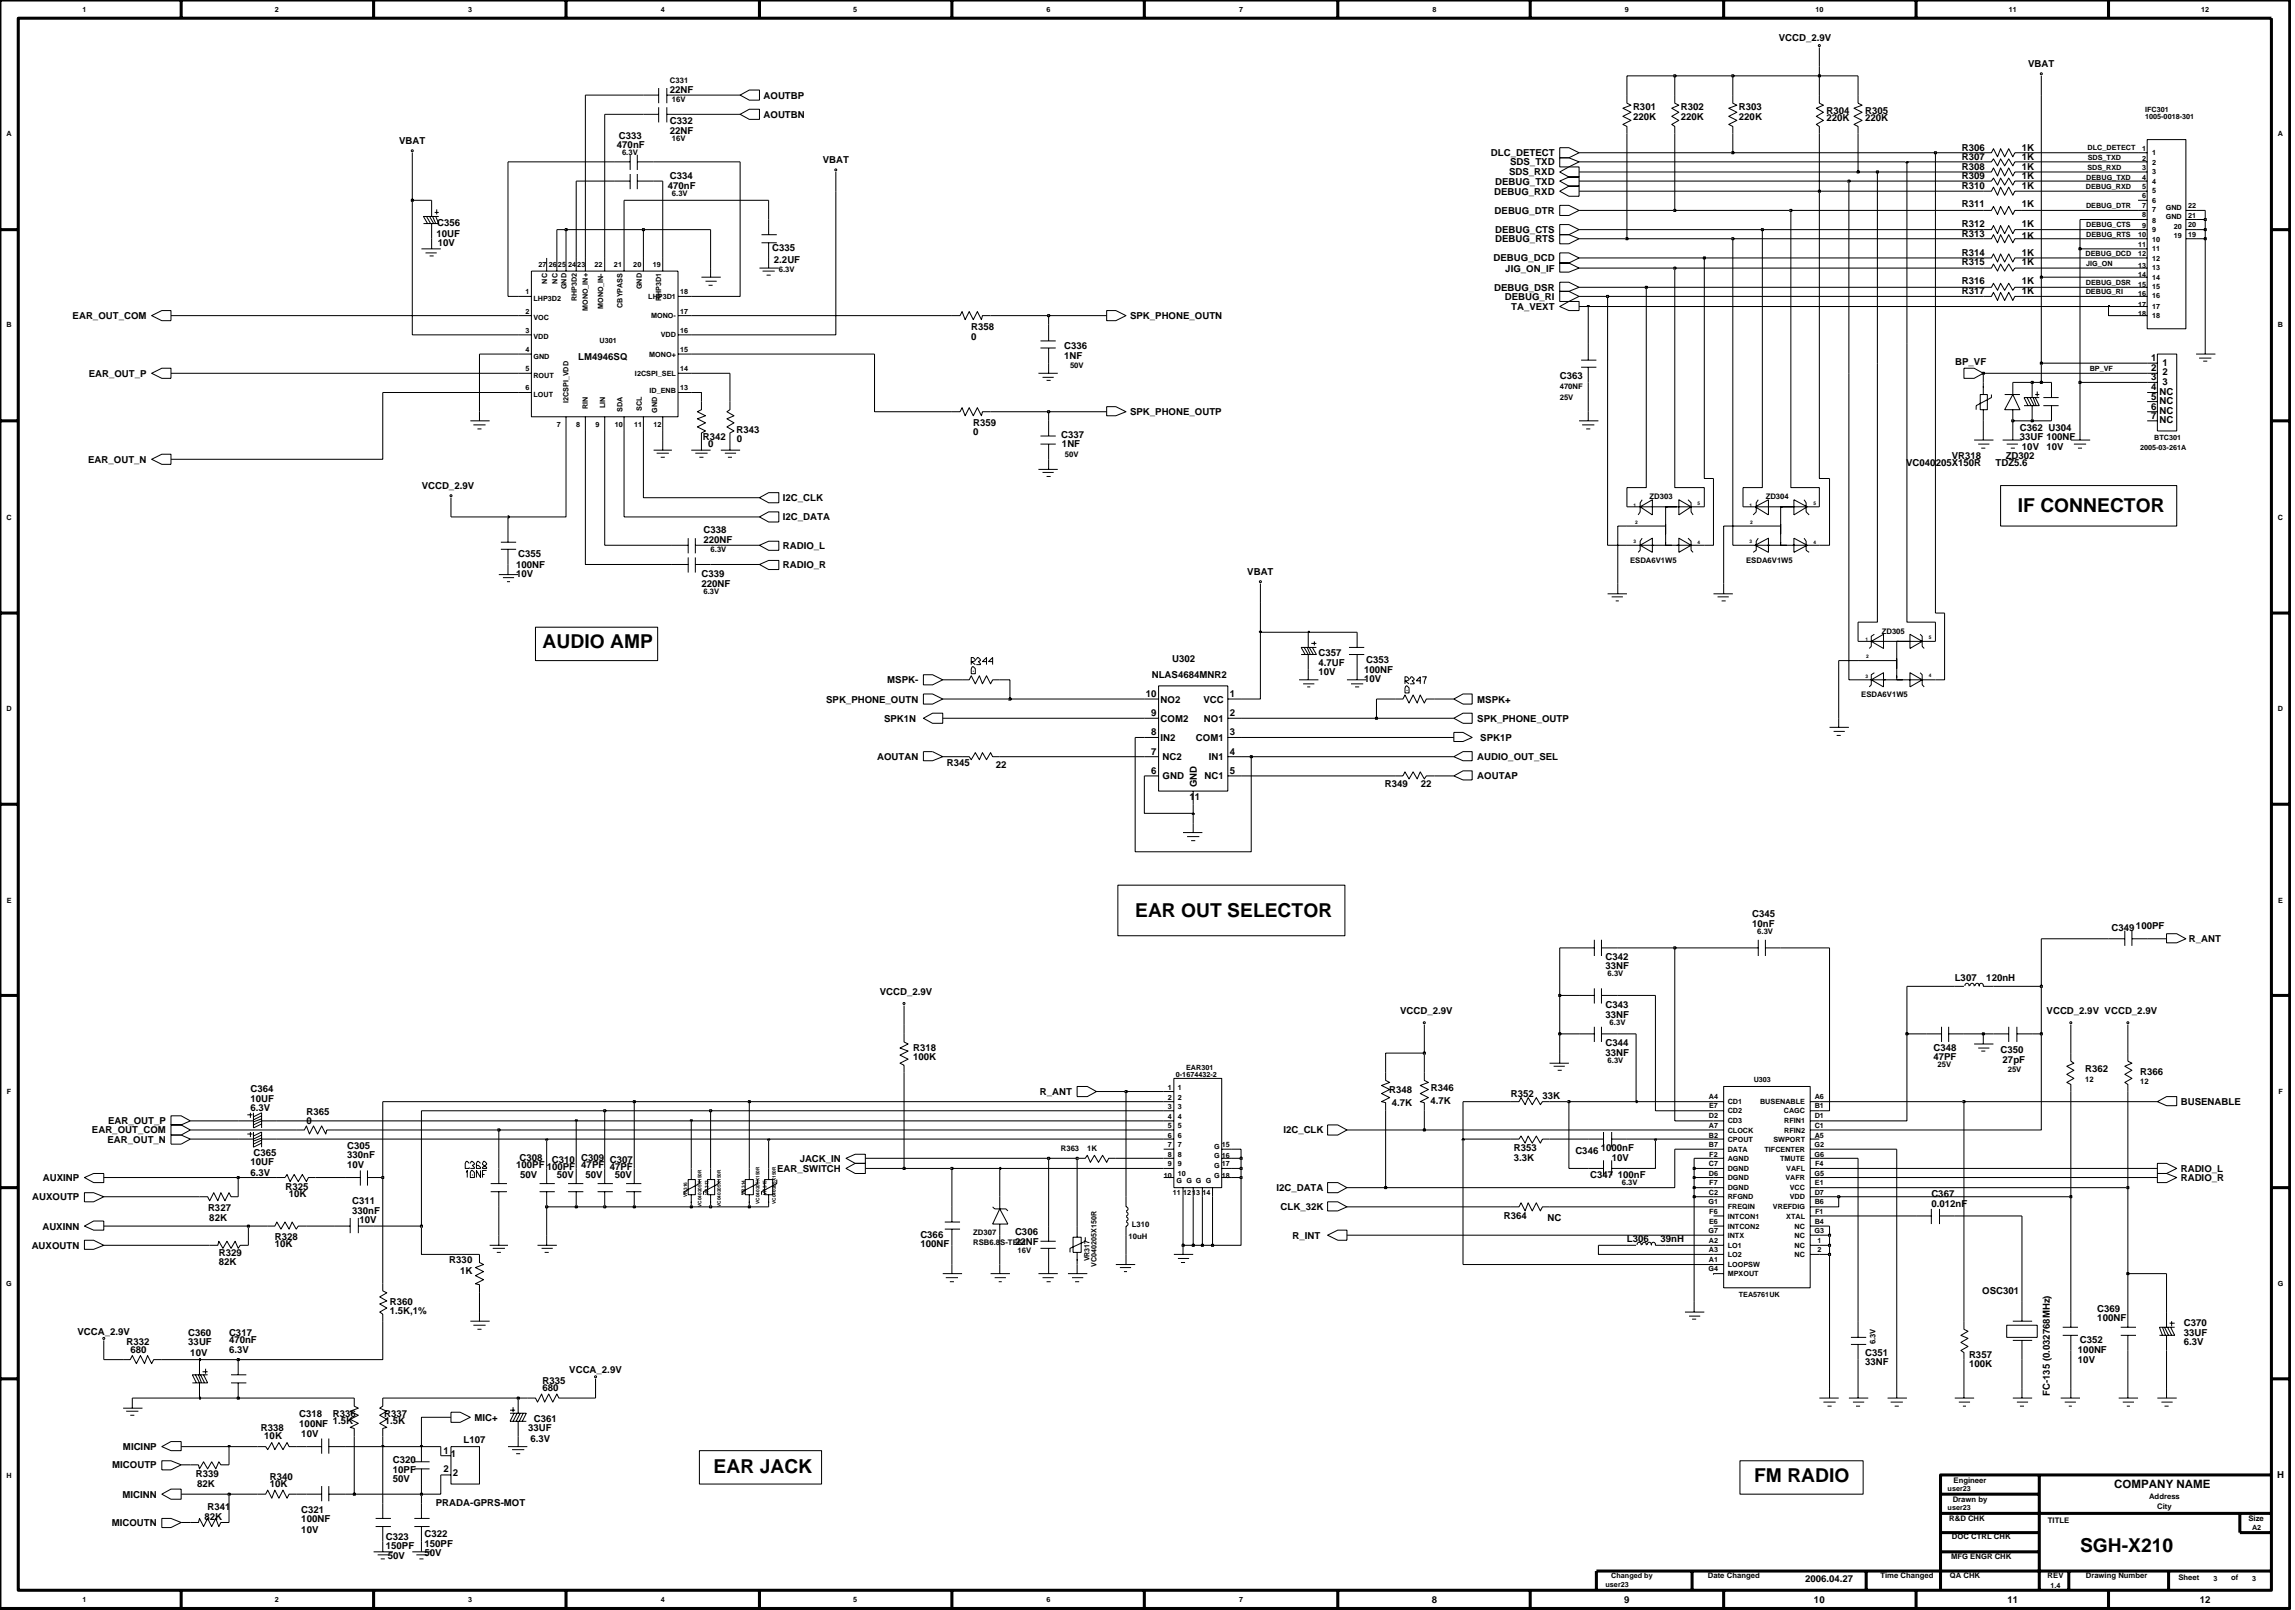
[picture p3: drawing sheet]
<svg xmlns="http://www.w3.org/2000/svg" width="192mm" height="135mm" viewBox="0 0 192 135" stroke-linecap="round" stroke-linejoin="round" font-family="sans-serif">
<defs><g id="words">
<g font-size="1.6">
<text x="168.7" y="42.8">IF CONNECTOR</text>
<text x="45.4" y="54.2">AUDIO AMP</text>
<text x="94.9" y="76.6">EAR OUT SELECTOR</text>
<text x="59.7" y="123.1">EAR JACK</text>
<text x="146.7" y="123.9">FM RADIO</text>
<text x="173.9" y="129.7">SGH-X210</text>
</g>
<text font-size="1" x="176.8" y="124.4">COMPANY NAME</text>
<g font-size=".8">
<text x="148.7" y="3.4">VCCD_2.9V</text>
<text x="169.6" y="5.6">VBAT</text>
<text x="51.8" y="11.6">C333</text>
<text x="56" y="10.4">C332</text>
<text x="56" y="11.2">22NF</text>
<text x="56" y="7.8">22NF</text>
<text x="63.8" y="9.8">AOUTBN</text>
<text x="63.8" y="8.2">AOUTBP</text>
<text x="136.6" y="10.1">220K</text>
<text x="136.6" y="9.2">R301</text>
<text x="140.6" y="10.1">220K</text>
<text x="140.6" y="9.2">R302</text>
<text x="145.4" y="9.2">R303</text>
<text x="145.4" y="10.1">220K</text>
<text x="152.7" y="10.1">220K</text>
<text x="152.7" y="9.6">R304</text>
<text x="156" y="10.1">220K</text>
<text x="156" y="9.6">R305</text>
<text x="33.4" y="12">VBAT</text>
<text x="51.6" y="12.3">470nF</text>
<text x="55.8" y="15.8">470nF</text>
<text x="56" y="15">C334</text>
<text x="68.8" y="13.7">VBAT</text>
<text x="124.7" y="13.1">DLC_DETECT</text>
<text x="124.9" y="16.3">DEBUG_RXD</text>
<text x="125" y="17.9">DEBUG_DTR</text>
<text x="125" y="15.4">DEBUG_TXD</text>
<text x="126.2" y="14.7">SDS_RXD</text>
<text x="126.3" y="13.8">SDS_TXD</text>
<text x="164.1" y="15.8">R310</text>
<text x="164.1" y="13.4">R307</text>
<text x="164.1" y="12.6">R306</text>
<text x="164.1" y="17.3">R311</text>
<text x="164.1" y="14.2">R308</text>
<text x="164.1" y="15">R309</text>
<text x="169.1" y="13.4">1K</text>
<text x="169.1" y="12.6">1K</text>
<text x="169.1" y="17.3">1K</text>
<text x="169.1" y="14.2">1K</text>
<text x="169.1" y="15">1K</text>
<text x="169.1" y="15.8">1K</text>
<text x="36.5" y="19.8">10UF</text>
<text x="36.6" y="18.9">C356</text>
<text x="36.6" y="20.5">10V</text>
<text x="64.6" y="21">C335</text>
<text x="64.7" y="22">2.2UF</text>
<text x="124.9" y="21.9">DEBUG_DCD</text>
<text x="125" y="20.2">DEBUG_RTS</text>
<text x="125" y="19.5">DEBUG_CTS</text>
<text x="125.9" y="22.7">JIG_ON_IF</text>
<text x="164.1" y="23.8">R316</text>
<text x="164.1" y="18.9">R312</text>
<text x="164.1" y="22.2">R315</text>
<text x="164.1" y="21.4">R314</text>
<text x="164.1" y="19.8">R313</text>
<text x="169.1" y="21.4">1K</text>
<text x="169.1" y="23.8">1K</text>
<text x="169.1" y="18.9">1K</text>
<text x="169.1" y="22.2">1K</text>
<text x="169.1" y="20">1K</text>
<text x="6.1" y="26.7">EAR_OUT_COM</text>
<text x="81.2" y="28.4">0</text>
<text x="81.2" y="27.6">R358</text>
<text x="89" y="29.2">C336</text>
<text x="94.5" y="26.7">SPK_PHONE_OUTN</text>
<text x="124.9" y="24.3">DEBUG_DSR</text>
<text x="125.8" y="25.1">DEBUG_RI</text>
<text x="126.4" y="25.9">TA_VEXT</text>
<text x="164.1" y="24.6">R317</text>
<text x="169.1" y="24.6">1K</text>
<text x="7.4" y="31.5">EAR_OUT_P</text>
<text x="48.4" y="30.1">LM4946SQ</text>
<text x="81.4" y="35.6">R359</text>
<text x="89" y="30">1NF</text>
<text x="94.5" y="34.7">SPK_PHONE_OUTP</text>
<text x="130.4" y="31.7">C363</text>
<text x="163.5" y="30.5">BP_VF</text>
<text x="179.9" y="32.6">4</text>
<text x="179.9" y="33.4">5</text>
<text x="179.9" y="34.2">6</text>
<text x="179.9" y="35">7</text>
<text x="179.9" y="30.2">1</text>
<text x="179.9" y="31">2</text>
<text x="179.9" y="31.8">3</text>
<text x="180.6" y="33">NC</text>
<text x="180.6" y="33.7">NC</text>
<text x="180.6" y="34.6">NC</text>
<text x="180.6" y="35.3">NC</text>
<text x="180.8" y="30.6">1</text>
<text x="180.8" y="31.4">2</text>
<text x="180.8" y="32.2">3</text>
<text x="7.4" y="38.7">EAR_OUT_N</text>
<text x="35.3" y="40.9">VCCD_2.9V</text>
<text x="58.8" y="36.8">R342</text>
<text x="59.2" y="37.4">0</text>
<text x="61.6" y="36.2">R343</text>
<text x="61.6" y="36.9">0</text>
<text x="65.5" y="41.9">I2C_CLK</text>
<text x="81.4" y="36.4">0</text>
<text x="88.7" y="36.6">C337</text>
<text x="88.8" y="37.4">1NF</text>
<text x="159.4" y="39">VC040205X150R</text>
<text x="163.2" y="38.4">VR318</text>
<text x="166.9" y="39">TDZ5.6</text>
<text x="167.7" y="38.4">ZD302</text>
<text x="168.9" y="36">C362 U304</text>
<text x="168.9" y="36.8">33UF 100NF</text>
<text x="169.1" y="37.6">10V</text>
<text x="171.1" y="37.6">10V</text>
<text x="43.2" y="47.4">100NF</text>
<text x="43.3" y="46.6">C355</text>
<text x="58.8" y="44.6">C338</text>
<text x="58.8" y="45.4">220NF</text>
<text x="65.5" y="45.9">RADIO_L</text>
<text x="65.5" y="47.5">RADIO_R</text>
<text x="65.5" y="43.5">I2C_DATA</text>
<text x="43.2" y="48.2">10V</text>
<text x="58.7" y="49">220NF</text>
<text x="58.7" y="48.2">C339</text>
<text x="104.3" y="48.1">VBAT</text>
<text x="69.1" y="58.7">SPK_PHONE_OUTN</text>
<text x="74.2" y="57.1">MSPK-</text>
<text x="95.8" y="58.3">10</text>
<text x="96.3" y="59.9">9</text>
<text x="96.3" y="56.7">NLAS4684MNR2</text>
<text x="97.1" y="58.7">NO2</text>
<text x="98" y="55.3">U302</text>
<text x="100.6" y="58.7">VCC</text>
<text x="102.8" y="58.3">1</text>
<text x="102.8" y="59.9">2</text>
<text x="110.2" y="56.4">10V</text>
<text x="110.2" y="55.6">4.7UF</text>
<text x="110.2" y="54.8">C357</text>
<text x="114.1" y="56.2">100NF</text>
<text x="114.1" y="57">10V</text>
<text x="114.2" y="55.4">C353</text>
<text x="123.5" y="58.7">MSPK+</text>
<text x="73.3" y="63.5">AOUTAN</text>
<text x="73.9" y="60.3">SPK1N</text>
<text x="79.2" y="64">R345</text>
<text x="83.3" y="64.2">22</text>
<text x="96.3" y="64.7">6</text>
<text x="96.3" y="61.5">8</text>
<text x="96.3" y="63.1">7</text>
<text x="97.1" y="60.3">COM2</text>
<text x="97.1" y="61.9">IN2</text>
<text x="97.2" y="65.1">GND</text>
<text x="97.2" y="63.5">NC2</text>
<text x="100" y="61.9">COM1</text>
<text x="100.1" y="65.8" transform="rotate(-90 100.1 65.8)">GND</text>
<text x="100.7" y="60.3">NO1</text>
<text x="100.7" y="65.1">NC1</text>
<text x="101.1" y="63.5">IN1</text>
<text x="102.8" y="61.5">3</text>
<text x="102.8" y="63.1">4</text>
<text x="102.8" y="64.7">5</text>
<text x="115.8" y="65.8">R349</text>
<text x="118.8" y="65.8">22</text>
<text x="123.5" y="60.3">SPK_PHONE_OUTP</text>
<text x="123.5" y="63.5">AUDIO_OUT_SEL</text>
<text x="123.5" y="65.1">AOUTAP</text>
<text x="123.8" y="61.9">SPK1P</text>
<text x="99.5" y="66.9">11</text>
<text x="146.5" y="77.4">10nF</text>
<text x="146.5" y="76.6">C345</text>
<text x="176.6" y="77.8">C349100PF</text>
<text x="73.6" y="83.1">VCCD_2.9V</text>
<text x="134.3" y="81">33NF</text>
<text x="134.3" y="80.2">C342</text>
<text x="163.5" y="82">L307</text>
<text x="166.1" y="82">120nH</text>
<text x="183" y="78.8">R_ANT</text>
<text x="76.4" y="88.6">100K</text>
<text x="76.4" y="87.8">R318</text>
<text x="117.1" y="84.8">VCCD_2.9V</text>
<text x="134.3" y="88.3">33NF</text>
<text x="134.3" y="87.4">C344</text>
<text x="134.3" y="84.2">C343</text>
<text x="134.3" y="85.1">33NF</text>
<text x="161.7" y="88.6">47PF</text>
<text x="161.7" y="87.8">C348</text>
<text x="167.3" y="88">C350</text>
<text x="167.5" y="88.9">27pF</text>
<text x="171.1" y="84.8">VCCD_2.9V VCCD_2.9V</text>
<text x="174.4" y="89.6">R362</text>
<text x="179" y="89.9">R366</text>
<text x="7.7" y="94.7">EAR_OUT_COM</text>
<text x="9" y="95.5">EAR_OUT_N</text>
<text x="9" y="94">EAR_OUT_P</text>
<text x="20.9" y="91.2">C364</text>
<text x="20.9" y="92.8">6.3V</text>
<text x="20.9" y="92.1">10UF</text>
<text x="25.6" y="93.2">R365</text>
<text x="25.6" y="93.9">0</text>
<text x="87" y="91.5">R_ANT</text>
<text x="107.3" y="94.7">I2C_CLK</text>
<text x="116.2" y="91.4">R348</text>
<text x="116.4" y="92.4">4.7K</text>
<text x="119.6" y="92.2">4.7K</text>
<text x="119.6" y="91.2">R346</text>
<text x="126.3" y="91.7">R352</text>
<text x="129" y="91.8">33K</text>
<text x="182.4" y="92.4">BUSENABLE</text>
<text x="2.7" y="100.3">AUXOUTP</text>
<text x="3.6" y="98.7">AUXINP</text>
<text x="17.4" y="101.2">R327</text>
<text x="20.9" y="97.4">10UF</text>
<text x="20.9" y="98.2">6.3V</text>
<text x="21.2" y="96.6">C365</text>
<text x="23.9" y="99.4">R325</text>
<text x="24.1" y="100">10K</text>
<text x="29" y="96">C305</text>
<text x="29" y="96.8">330nF</text>
<text x="29" y="97.7">10V</text>
<text x="29.5" y="100.6">C311</text>
<text x="29.5" y="101.5">330nF</text>
<text x="43.2" y="97.6">100PF 100PF</text>
<text x="43.4" y="97.1">C308</text>
<text x="43.5" y="98.4">50V</text>
<text x="46.1" y="97.2">C310</text>
<text x="46.6" y="98.4">50V</text>
<text x="48.6" y="97.6">47PF 47PF</text>
<text x="48.6" y="97.1">C309</text>
<text x="48.9" y="98.4">50V</text>
<text x="51" y="97.2">C307</text>
<text x="51.4" y="98.4">50V</text>
<text x="65" y="97.9">EAR_SWITCH</text>
<text x="66.9" y="97.1">JACK_IN</text>
<text x="106.7" y="99.6">I2C_DATA</text>
<text x="107.1" y="101.2">CLK_32K</text>
<text x="125.7" y="101.9">R364</text>
<text x="126.6" y="96.2">R353</text>
<text x="126.6" y="97.1">3.3K</text>
<text x="131.7" y="96.5">C346</text>
<text x="133" y="98.4">C347</text>
<text x="133.9" y="96.2">1000nF</text>
<text x="134.8" y="97.1">10V</text>
<text x="135.3" y="98.4">100nF</text>
<text x="161.5" y="100">C367</text>
<text x="161.5" y="100.9">0.012nF</text>
<text x="182.4" y="98.7">RADIO_R</text>
<text x="182.4" y="97.9">RADIO_L</text>
<text x="2.6" y="104.4">AUXOUTN</text>
<text x="3.5" y="102.8">AUXINN</text>
<text x="17.5" y="102.1">82K</text>
<text x="18.3" y="105.7">82K</text>
<text x="18.3" y="105">R329</text>
<text x="23" y="103.7">R328</text>
<text x="23" y="104.2">10K</text>
<text x="30" y="102.2">10V</text>
<text x="37.6" y="105.6">R330</text>
<text x="38.5" y="106.4">1K</text>
<text x="77" y="103.5">C366</text>
<text x="77" y="104.2">100NF</text>
<text x="84.9" y="103.2">C306</text>
<text x="84.9" y="104.1">22NF</text>
<text x="108.1" y="103.5">R_INT</text>
<text x="129.4" y="102.1">NC</text>
<text x="136" y="103.8">L306</text>
<text x="138.9" y="103.8">39nH</text>
<text x="6.5" y="111.6">VCCA_2.9V</text>
<text x="10.6" y="112.5">R332</text>
<text x="10.9" y="113">680</text>
<text x="15.7" y="112.5">33UF</text>
<text x="15.7" y="111.7">C360</text>
<text x="15.9" y="113.3">10V</text>
<text x="19.2" y="113">6.3V</text>
<text x="19.2" y="112.3">470nF</text>
<text x="19.2" y="111.7">C317</text>
<text x="32.6" y="109.8">1.5K,1%</text>
<text x="32.6" y="109.1">R360</text>
<text x="156" y="113.3">C351</text>
<text x="164.6" y="113.5">R357</text>
<text x="165.8" y="108.2">OSC301</text>
<text x="173.8" y="113">100NF</text>
<text x="173.8" y="113.9">10V</text>
<text x="173.9" y="112.3">C352</text>
<text x="175.4" y="110.4">100NF</text>
<text x="175.4" y="109.7">C369</text>
<text x="182.6" y="112.5">6.3V</text>
<text x="182.6" y="111.7">33UF</text>
<text x="182.6" y="110.8">C370</text>
<text x="21.8" y="119.6">R338</text>
<text x="25" y="118.5">C318</text>
<text x="25" y="119.3">100NF</text>
<text x="27.8" y="119">1.5K</text>
<text x="27.8" y="118.5">R336</text>
<text x="32.1" y="118.5">R337</text>
<text x="32.2" y="119">1.5K</text>
<text x="39.7" y="118.7">MIC+</text>
<text x="44.2" y="119.6">33UF</text>
<text x="44.6" y="118.9">C361</text>
<text x="45.4" y="115.7">R335</text>
<text x="45.4" y="116.3">680</text>
<text x="47.6" y="114.8">VCCA_2.9V</text>
<text x="156" y="114.1">33NF</text>
<text x="164.6" y="114.2">100K</text>
<text x="171.4" y="116.7" transform="rotate(-90 171.4 116.7)">FC-135 (0.032768MHz)</text>
<text x="9.4" y="122.7">MICOUTP</text>
<text x="10.2" y="125.2">MICINN</text>
<text x="10.3" y="121.2">MICINP</text>
<text x="16.4" y="123.4">R339</text>
<text x="16.5" y="124.3">82K</text>
<text x="22.1" y="120.2">10K</text>
<text x="22.6" y="123.7">R340</text>
<text x="22.6" y="124.3">10K</text>
<text x="25.2" y="120.1">10V</text>
<text x="32.9" y="122.3">C320</text>
<text x="32.9" y="123.9">50V</text>
<text x="32.9" y="123.1">10PF</text>
<text x="36.4" y="125.9">PRADA-GPRS-MOT</text>
<text x="37.1" y="121.5">1</text>
<text x="37.1" y="123">2</text>
<text x="37.7" y="121.7">1</text>
<text x="37.9" y="123.3">2</text>
<text x="38.8" y="120.6">L107</text>
<text x="44.4" y="120.5">6.3V</text>
<text x="190.4" y="123.6">H</text>
<text x="9.3" y="127.5">MICOUTN</text>
<text x="17.1" y="127.1">82K</text>
<text x="17.4" y="126.2">R341</text>
<text x="25.2" y="126.5">C321</text>
<text x="25.2" y="128.1">10V</text>
<text x="25.2" y="127.2">100NF</text>
<text x="32.3" y="129.4">150PF</text>
<text x="32.3" y="128.7">C323</text>
<text x="32.4" y="130.3">50V</text>
<text x="35.5" y="129.3">150PF</text>
<text x="35.5" y="130">50V</text>
<text x="35.5" y="128.4">C322</text>
<text x="119.7" y="134">8</text>
<text x="135.8" y="134">9</text>
<text x="150.9" y="132.2">2006.04.27</text>
<text x="151.7" y="134">10</text>
<text x="167.9" y="134">11</text>
<text x="184" y="134">12</text>
</g>
<g font-size=".6">
<text x="6.9" y="1">1</text>
<text x="23" y="1">2</text>
<text x="39.2" y="1">3</text>
<text x="55.3" y="1">4</text>
<text x="71.3" y="1">5</text>
<text x="87.5" y="1">6</text>
<text x="103.6" y="1">7</text>
<text x="119.8" y="1">8</text>
<text x="135.9" y="1">9</text>
<text x="151.8" y="1">10</text>
<text x="168" y="1">11</text>
<text x="184.1" y="1">12</text>
<text x=".5" y="11.4">A</text>
<text x="56" y="6.9">C331</text>
<text x="56.2" y="11.8">16V</text>
<text x="56.2" y="8.5">16V</text>
<text x="179.4" y="10">1005-0018-301</text>
<text x="179.4" y="9.4">IFC301</text>
<text x="190.5" y="11.4">A</text>
<text x="52" y="12.9">6.3V</text>
<text x="56.2" y="16.4">6.3V</text>
<text x="174.4" y="15.8">DEBUG_RXD</text>
<text x="174.4" y="17.4">DEBUG_DTR</text>
<text x="174.4" y="15">DEBUG_TXD</text>
<text x="174.5" y="14.2">SDS_RXD</text>
<text x="174.6" y="12.6">DLC_DETECT</text>
<text x="174.6" y="13.4">SDS_TXD</text>
<text x="179.1" y="14.2">3</text>
<text x="179.1" y="15">4</text>
<text x="179.1" y="15.8">5</text>
<text x="179.1" y="16.6">6</text>
<text x="179.1" y="17.4">7</text>
<text x="179.1" y="13.4">2</text>
<text x="179.1" y="12.6">1</text>
<text x="180" y="14.5">3</text>
<text x="180" y="15.4">4</text>
<text x="180" y="16.1">5</text>
<text x="180" y="17">6</text>
<text x="180" y="17.8">7</text>
<text x="180" y="13.8">2</text>
<text x="180" y="12.9">1</text>
<text x="181.1" y="17.5">GND</text>
<text x="183" y="17.3">22</text>
<text x="45" y="22.3">27</text>
<text x="45.8" y="23.7" transform="rotate(-90 45.8 23.7)">NC</text>
<text x="45.9" y="22.3">2625</text>
<text x="46.6" y="23.7" transform="rotate(-90 46.6 23.7)">NC</text>
<text x="47.5" y="22.3">2423</text>
<text x="49.7" y="22.3">22</text>
<text x="51.3" y="22.3">21</text>
<text x="53" y="22.3">20</text>
<text x="54.6" y="22.3">19</text>
<text x="65.1" y="22.7">6.3V</text>
<text x="174.4" y="21.4">DEBUG_DCD</text>
<text x="174.4" y="23.8">DEBUG_DSR</text>
<text x="174.4" y="22.2">JIG_ON</text>
<text x="174.4" y="19.8">DEBUG_RTS</text>
<text x="174.4" y="19">DEBUG_CTS</text>
<text x="178.8" y="19.8">10</text>
<text x="178.8" y="20.6">11</text>
<text x="178.8" y="21.4">12</text>
<text x="178.8" y="22.4">13</text>
<text x="178.8" y="23.2">14</text>
<text x="179.1" y="18.2">8</text>
<text x="179.1" y="19">9</text>
<text x="180" y="18.6">8</text>
<text x="180" y="19.4">9</text>
<text x="180" y="23.4">14</text>
<text x="180" y="20.2">10</text>
<text x="180" y="21">11</text>
<text x="180" y="21.8">12</text>
<text x="180" y="22.6">13</text>
<text x="181.1" y="18.3">GND</text>
<text x="181.8" y="19.9">19</text>
<text x="181.8" y="19.1">20</text>
<text x="183" y="18.2">21</text>
<text x="183" y="19.8">19</text>
<text x="183" y="19">20</text>
<text x=".5" y="27.4">B</text>
<text x="43.9" y="29.4">4</text>
<text x="43.9" y="26.2">2</text>
<text x="43.9" y="27.8">3</text>
<text x="43.9" y="24.6">1</text>
<text x="44.6" y="30">GND</text>
<text x="44.6" y="26.8">VOC</text>
<text x="44.6" y="28.4">VDD</text>
<text x="44.6" y="25.2">LHP3D2</text>
<text x="47.4" y="24.2" transform="rotate(-90 47.4 24.2)">GND</text>
<text x="48.2" y="25.2" transform="rotate(-90 48.2 25.2)">RHP3D2</text>
<text x="49.2" y="26" transform="rotate(-90 49.2 26)">MONO_IN+</text>
<text x="50.1" y="28.6">U301</text>
<text x="50.4" y="25.8" transform="rotate(-90 50.4 25.8)">MONO_IN-</text>
<text x="52.1" y="25.7" transform="rotate(-90 52.1 25.7)">CBYPASS</text>
<text x="53.7" y="24.2" transform="rotate(-90 53.7 24.2)">GND</text>
<text x="54.2" y="25">LHP3D1</text>
<text x="54.3" y="29.8">MONO+</text>
<text x="54.4" y="26.6">MONO-</text>
<text x="55.2" y="28.2">VDD</text>
<text x="55.3" y="25.2" transform="rotate(-90 55.3 25.2)">RHP3D1</text>
<text x="56.9" y="27.8">16</text>
<text x="56.9" y="29.4">15</text>
<text x="56.9" y="26.2">17</text>
<text x="56.9" y="24.6">18</text>
<text x="174.4" y="24.6">DEBUG_RI</text>
<text x="178.8" y="24">15</text>
<text x="178.8" y="24.8">16</text>
<text x="178.8" y="25.6">17</text>
<text x="178.8" y="26.4">18</text>
<text x="180" y="24.2">15</text>
<text x="180" y="24.9">16</text>
<text x="180" y="25.8">17</text>
<text x="180" y="26.5">18</text>
<text x="190.5" y="27.4">B</text>
<text x="43.9" y="31">5</text>
<text x="43.9" y="32.6">6</text>
<text x="44.6" y="31.6">ROUT</text>
<text x="44.6" y="33.2">LOUT</text>
<text x="46.6" y="35.7">7</text>
<text x="47.5" y="33.7" transform="rotate(-90 47.5 33.7)">I2CSPI_VDD</text>
<text x="48.2" y="35.7">8</text>
<text x="49.2" y="34.2" transform="rotate(-90 49.2 34.2)">RIN</text>
<text x="49.8" y="35.7">9</text>
<text x="50.6" y="34.1" transform="rotate(-90 50.6 34.1)">LIN</text>
<text x="51.4" y="35.7">10</text>
<text x="52.1" y="34.4" transform="rotate(-90 52.1 34.4)">SDA</text>
<text x="53" y="35.7">11</text>
<text x="53.1" y="31.4">I2CSPI_SEL</text>
<text x="53.7" y="34.3" transform="rotate(-90 53.7 34.3)">SCL</text>
<text x="54.3" y="32.9">ID_ENB</text>
<text x="54.7" y="35.7">12</text>
<text x="55" y="34.5" transform="rotate(-90 55 34.5)">GND</text>
<text x="56.9" y="31">14</text>
<text x="56.9" y="32.6">13</text>
<text x="89.5" y="30.8">50V</text>
<text x="130.4" y="33.4">25V</text>
<text x="130.4" y="32.6">470NF</text>
<text x="174.7" y="31">BP_VF</text>
<text x="89" y="38.2">50V</text>
<text x="137.9" y="41.7">ZD303</text>
<text x="147.6" y="41.7">ZD304</text>
<text x="179" y="37.6">2005-03-261A</text>
<text x="180.1" y="36.8">BTC301</text>
<text x=".5" y="43.4">C</text>
<text x="59.4" y="46.2">6.3V</text>
<text x="136.3" y="47.1">ESDA6V1W5</text>
<text x="146" y="47.1">ESDA6V1W5</text>
<text x="190.5" y="43.4">C</text>
<text x="58.8" y="49.6">6.3V</text>
<text x="157.3" y="53">ZD305</text>
<text x=".5" y="59.4">D</text>
<text x="155.6" y="58.2">ESDA6V1W5</text>
<text x="190.5" y="59.4">D</text>
<text x=".6" y="75.5">E</text>
<text x="190.5" y="75.5">E</text>
<text x="134.4" y="81.6">6.3V</text>
<text x="146.9" y="78">6.3V</text>
<text x="99.2" y="89.5">EAR301</text>
<text x="134.4" y="88.9">6.3V</text>
<text x="134.6" y="85.6">6.3V</text>
<text x="162" y="89.2">25V</text>
<text x="167.9" y="89.6">25V</text>
<text x=".6" y="91.4">F</text>
<text x="97.6" y="91.9">2</text>
<text x="97.6" y="92.7">3</text>
<text x="97.6" y="93.5">4</text>
<text x="97.6" y="94.3">5</text>
<text x="97.6" y="95.1">6</text>
<text x="97.6" y="95.9">7</text>
<text x="97.6" y="91.1">1</text>
<text x="98.3" y="90">0-1674432-2</text>
<text x="98.5" y="92.7">3</text>
<text x="98.5" y="94.3">5</text>
<text x="98.5" y="95.9">7</text>
<text x="98.5" y="91.1">1</text>
<text x="98.5" y="93.5">4</text>
<text x="98.5" y="95.1">6</text>
<text x="98.5" y="91.9">2</text>
<text x="102.2" y="95.9">15</text>
<text x="142.9" y="95.1">B2</text>
<text x="142.9" y="94.2">A7</text>
<text x="142.9" y="91.9">A4</text>
<text x="142.9" y="93.5">D2</text>
<text x="142.9" y="95.8">B7</text>
<text x="142.9" y="92.6">E7</text>
<text x="144.5" y="95.4">CPOUT</text>
<text x="144.5" y="94.7">CLOCK</text>
<text x="144.5" y="92.3">CD1</text>
<text x="144.5" y="93.9">CD3</text>
<text x="144.5" y="93.1">CD2</text>
<text x="146.6" y="90.4">U303</text>
<text x="147.2" y="92.3">BUSENABLE</text>
<text x="148.3" y="95.4">SWPORT</text>
<text x="149.2" y="93.1">CAGC</text>
<text x="149.2" y="93.9">RFIN1</text>
<text x="149.2" y="94.7">RFIN2</text>
<text x="151.7" y="95.8">G2</text>
<text x="151.7" y="92.6">B1</text>
<text x="151.7" y="95.1">A5</text>
<text x="151.7" y="91.9">A6</text>
<text x="151.7" y="93.5">D1</text>
<text x="151.7" y="94.2">C1</text>
<text x="174.4" y="90.5">12</text>
<text x="179" y="90.6">12</text>
<text x="190.5" y="91.4">F</text>
<text x="88.7" y="96.2">R363</text>
<text x="90.9" y="96.2">1K</text>
<text x="97.3" y="98.4">10</text>
<text x="97.6" y="96.7">8</text>
<text x="97.6" y="97.5">9</text>
<text x="98.1" y="99.9">11</text>
<text x="98.4" y="98.9">G G G G</text>
<text x="98.5" y="97.5">9</text>
<text x="98.5" y="96.7">8</text>
<text x="98.5" y="98.2">10</text>
<text x="98.9" y="99.9">1213</text>
<text x="100.5" y="99.9">14</text>
<text x="101.5" y="96">G</text>
<text x="101.5" y="96.8">G 16</text>
<text x="101.5" y="97.7">G</text>
<text x="101.5" y="98.4">G</text>
<text x="102.2" y="97.5">17</text>
<text x="102.2" y="98.4">18</text>
<text x="135.6" y="99">6.3V</text>
<text x="142.9" y="100.7">G1</text>
<text x="142.9" y="98.3">D6</text>
<text x="142.9" y="99.9">C2</text>
<text x="142.9" y="97.4">C7</text>
<text x="142.9" y="96.7">F2</text>
<text x="142.9" y="101.4">F6</text>
<text x="142.9" y="99.1">F7</text>
<text x="144.5" y="98.6">DGND</text>
<text x="144.5" y="100.2">RFGND</text>
<text x="144.5" y="97.9">DGND</text>
<text x="144.5" y="101.1">FREQIN</text>
<text x="144.5" y="97">AGND</text>
<text x="144.5" y="101.8">INTCON1</text>
<text x="144.5" y="99.5">DGND</text>
<text x="144.5" y="96.3">DATA</text>
<text x="147.5" y="96.3">TIFCENTER</text>
<text x="148.3" y="101.1">VREFDIG</text>
<text x="148.9" y="97">TMUTE</text>
<text x="149.3" y="98.6">VAFR</text>
<text x="149.4" y="101.8">XTAL</text>
<text x="149.4" y="97.9">VAFL</text>
<text x="149.7" y="100.2">VDD</text>
<text x="149.7" y="99.5">VCC</text>
<text x="151.7" y="98.3">G5</text>
<text x="151.7" y="96.7">G6</text>
<text x="151.7" y="100.7">B6</text>
<text x="151.7" y="99.9">D7</text>
<text x="151.8" y="99.1">E1</text>
<text x="151.8" y="101.4">F1</text>
<text x="151.8" y="97.4">F4</text>
<text x=".5" y="107.5">G</text>
<text x="81.4" y="104.1">RSB6.8S-TE61</text>
<text x="81.4" y="103.2">ZD307</text>
<text x="85.1" y="104.7">16V</text>
<text x="91.1" y="105.4" transform="rotate(-90 91.1 105.4)">VR317</text>
<text x="91.7" y="105.9" transform="rotate(-90 91.7 105.9)">VC040205X150R</text>
<text x="94.4" y="103.5">10uH</text>
<text x="94.6" y="102.5">L310</text>
<text x="142.9" y="106.2">G4</text>
<text x="142.9" y="103">G7</text>
<text x="142.9" y="105.5">A1</text>
<text x="142.9" y="103.9">A2</text>
<text x="142.9" y="104.6">A3</text>
<text x="142.9" y="102.3">E6</text>
<text x="144.5" y="105.9">LOOPSW</text>
<text x="144.5" y="104.3">LO1</text>
<text x="144.5" y="105.1">LO2</text>
<text x="144.5" y="106.7">MPXOUT</text>
<text x="144.5" y="103.5">INTX</text>
<text x="144.5" y="102.7">INTCON2</text>
<text x="150.1" y="102.7">NC</text>
<text x="150.1" y="104.3">NC</text>
<text x="150.1" y="105.1">NC</text>
<text x="150.1" y="103.5">NC</text>
<text x="151.7" y="103">G3</text>
<text x="151.7" y="102.3">B4</text>
<text x="152" y="103.9">1</text>
<text x="152" y="104.6">2</text>
<text x="190.5" y="107.5">G</text>
<text x="145.4" y="108.4">TEA5761UK</text>
<text x="156.8" y="112.4" transform="rotate(-90 156.8 112.4)">6.3V</text>
<text x=".5" y="123.5">H</text>
<text x="162.9" y="124.6">user23</text>
<text x="163.3" y="125.5">Drawn by</text>
<text x="163.4" y="123.9">Engineer</text>
<text x="179.7" y="125.3">Address</text>
<text x="134.7" y="131.9">Changed by</text>
<text x="142.8" y="131.9">Date Changed</text>
<text x="157.2" y="131.9">Time Changed</text>
<text x="162.9" y="126.2">user23</text>
<text x="163" y="127.1">R&amp;D CHK</text>
<text x="163" y="131.9">QA CHK</text>
<text x="163.1" y="130.3">MFG ENGR CHK</text>
<text x="163.2" y="128.7">DOC CTRL CHK</text>
<text x="171.2" y="131.9">REV</text>
<text x="171.2" y="127.3">TITLE</text>
<text x="174.4" y="131.9">Drawing Number</text>
<text x="180.4" y="126.1">City</text>
<text x="188" y="127.1">Size</text>
<text x="188.3" y="127.8">A2</text>
<text x="6.9" y="133.9">1</text>
<text x="23" y="133.9">2</text>
<text x="39.2" y="133.9">3</text>
<text x="55.3" y="133.9">4</text>
<text x="71.3" y="133.9">5</text>
<text x="87.5" y="133.9">6</text>
<text x="103.6" y="133.9">7</text>
<text x="134.3" y="132.7">user23</text>
<text x="171.5" y="132.7">1.4</text>
<text x="182.2" y="132">Sheet</text>
<text x="185.1" y="132.1">3</text>
<text x="186.6" y="132">of</text>
<text x="188.3" y="132.1">3</text>
</g>
<g font-size=".4">
<text x="136.6" y="45.4">3</text>
<text x="136.6" y="42.4">1</text>
<text x="136.7" y="43.8">2</text>
<text x="141.9" y="45.4">4</text>
<text x="141.9" y="42.2">5</text>
<text x="146.3" y="42.4">1</text>
<text x="146.3" y="45.4">3</text>
<text x="146.3" y="43.8">2</text>
<text x="151.7" y="45.4">4</text>
<text x="151.7" y="42.2">5</text>
<text x="156" y="53.6">1</text>
<text x="161.3" y="53.4">5</text>
<text x="156" y="56.6">3</text>
<text x="156" y="55">2</text>
<text x="161.3" y="56.6">4</text>
<text x="57.5" y="100" transform="rotate(-90 57.5 100)">VR316</text>
<text x="58.7" y="100.9" transform="rotate(-90 58.7 100.9)">VC040205X150R</text>
<text x="59.2" y="99.9" transform="rotate(-90 59.2 99.9)">VR313</text>
<text x="60.3" y="100.9" transform="rotate(-90 60.3 100.9)">VC040205X150R</text>
<text x="62.3" y="99.9" transform="rotate(-90 62.3 99.9)">VR314</text>
<text x="63.5" y="100.6" transform="rotate(-90 63.5 100.6)">VC040205X150R</text>
<text x="64.1" y="99.9" transform="rotate(-90 64.1 99.9)">VR315</text>
<text x="64.9" y="100.6" transform="rotate(-90 64.9 100.6)">VC040205X150R</text>
</g>
</g></defs>
<g fill="none" stroke="#000" stroke-width=".08">
<path d="M34.5 12.8v1.6M35.7 18.1l.3 .6M35.9 18.1l.4 .6M36.1 16.7v1.4M36.1 18.7v2.1M36.2 18.1l.2 .6M36.3 17.8h.4M36.4 18.1l.3 .6h-1.3M36.5 17.5v.4M36.7 18.1h-1.3l.4 .6M51.4 13.5h1.3M51.4 15.1h1.3"/>
<path d="M52.7 12.9v1.3M52.7 14.5v1.3M53.3 13.5h1.4M53.3 15.1h1.4M53.3 12.9v1.3M53.3 14.5v1.3M53.8 7.9h1.3M53.8 9.6h1.3M55.1 7.4v1.2M55.1 9v1.2M55.8 7.9h1.2M55.8 7.4v1.2"/>
<path d="M55.8 9v1.2M55.8 9.6h1.2M61.9 7.9l.8-.4h.8v.9h-.8zM61.9 9.6l.8-.5h.8v.9h-.8zM63.7 19.6h1.3M64.3 18.3v1.3M69.9 14.4v1.6M130.4 17.2h.8l.8 .4-.8 .4h-.8zM130.4 12.3h.8l.8 .5-.8 .4h-.8zM130.4 13.2h.8l.8 .3-.8 .5h-.8zM130.4 14.4l.8-.4h.8v.8h-.8zM130.4 15.1l.8-.3h.8v.8h-.8z"/>
<path d="M130.4 16l.8-.4h.8v.8h-.8zM130.4 18.8h.8l.8 .4-.8 .4h-.8zM130.4 19.6h.8l.8 .4-.8 .4h-.8zM136 7.9v.7l.4 .2-.7 .2 .7 .4-.7 .3 .7 .4-.7 .3 .3 .2v.6M140 7.9v.7l.4 .2-.6 .2 .6 .4-.6 .3 .6 .4-.6 .3 .2 .2v.6M144.9 7.9v.7l.3 .2-.6 .2 .6 .4-.6 .3 .6 .4-.6 .3 .3 .2v.6M152.1 7.9v.7l.4 .2-.6 .2 .6 .4-.6 .3 .6 .4-.6 .3 .2 .2v.6M152.1 4v1.6M155.4 7.9v.7l.3 .2-.7 .2 .7 .4-.7 .3 .7 .4-.7 .3 .4 .2v.6M165.8 16h.7l.2-.4 .3 .7 .3-.7 .3 .7 .4-.7 .3 .7 .2-.3h.6M165.8 14.4h.7l.2-.4 .3 .7 .3-.7 .3 .7 .4-.7 .3 .7 .2-.3h.6M165.8 15.1h.7l.2-.2 .3 .6 .3-.6 .3 .6 .4-.6 .3 .6 .2-.4h.6"/>
<path d="M165.8 19.2h.7l.2-.3 .3 .6 .3-.6 .3 .6 .4-.6 .3 .6 .2-.3h.6M165.8 20h.7l.2-.4 .3 .7 .3-.7 .3 .7 .4-.7 .3 .7 .2-.3h.6M165.8 17.6h.7l.2-.4 .3 .7 .3-.7 .3 .7 .4-.7 .3 .7 .2-.3h.6M165.8 12.8h.7l.2-.4 .3 .7 .3-.7 .3 .7 .4-.7 .3 .7 .2-.3h.6M165.8 13.5h.7l.2-.2 .3 .6 .3-.6 .3 .6 .4-.6 .3 .6 .2-.4h.6M170.7 6.3v1.6M178.8 16h.7M178.8 12.8h.7M178.8 20h.7M178.8 19.2h.7M178.8 18.3h.7M178.8 16.7h.7"/>
<path d="M178.8 17.6h.7M178.8 13.5h.7M178.8 14.4h.7M178.8 15.1h.7M179.5 11.7h3.3v15.8h-3.3zM182.8 20h.8M182.8 19.2h.8M182.8 18.3h.8M182.8 17.6h.8M12.7 26.4l.8-.4h.8v.8h-.8zM12.7 38.4l.8-.4h.8v.8h-.8zM12.7 31.2l.8-.4h.8v.8h-.8z"/>
<path d="M35.2 20.8h1.7M35.6 21.1h.9M35.9 21.4h.4M39.3 35.2h1.6M39.6 35.5h1M39.9 35.8h.4M40.1 34.4v.8M43.3 31.2h1.1M43.3 32.8h1.1M43.3 24.8h1.1M43.3 26.4h1.1M43.3 29.6h1.1"/>
<path d="M43.3 28h1.1M44.4 22.7h12.3v12.1h-12.3zM45.7 21.6v1.1M46.6 21.6v1.1M47.3 21.6v1.1M47.3 34.8v1.2M48.2 21.6v1.1M48.9 21.6v1.1M48.9 34.8v1.2M50.6 21.6v1.1M50.6 34.8v1.2M52.2 21.6v1.1"/>
<path d="M52.2 34.8v1.2M53.8 21.6v1.1M53.8 34.8v1.2M54.7 37.6h1.5M54.9 37.9h1M55.2 38.2h.4M55.4 21.6v1.1M55.4 34.8v1.2M55.4 36.8v.8M56.7 31.2h1.1M56.7 32.8h1.1M56.7 24.8h1.1"/>
<path d="M56.7 26.4h1.1M56.7 29.6h1.1M56.7 28h1.1M57.8 37.6h1.6M58.1 37.9h1.1M58.5 38.2h.3M58.7 33.6v.6l-.4 .2 .7 .3-.7 .3 .7 .3-.7 .4 .7 .3-.3 .2v1.4M58.7 23.2h1.6M59 23.5h.9M59.2 23.8h.4M59.4 22.4v.8M60.3 37.6h1.6"/>
<path d="M60.6 37.9h.9M60.9 38.2h.3M61 33.6v.6l-.2 .2 .6 .3-.6 .3 .6 .3-.6 .4 .6 .3-.4 .2v1.4M63.5 22.4h1.6M63.7 20.3h1.3M63.8 22.7h1M64.1 23h.3M64.3 20.3v2.1M79.6 34.4h.7l.1-.3 .3 .6 .3-.6 .4 .6 .3-.6 .4 .6 .1-.3h.6M79.6 26.4h.7l.1-.4 .3 .7 .3-.7 .4 .7 .3-.7 .4 .7 .1-.3h.6M86.8 31.2h1.7M86.8 39.2h1.7"/>
<path d="M87 36.4h1.3M87 37.1h1.3M87 28.5h1.3M87 29.1h1.3M87.2 31.5h.9M87.2 39.5h.9M87.5 31.8h.4M87.5 39.8h.4M87.7 27.1v1.4M87.7 29.1v2.1M87.7 35.2v1.2M87.7 37.1v2.1"/>
<path d="M92.5 26h.8l.9 .4-.9 .4h-.8zM92.5 34h.8l.9 .4-.9 .3h-.8zM130.4 22h.8l.8 .4-.8 .3h-.8zM130.4 24.4h.8l.8 .4-.8 .4h-.8zM130.4 23.6h.8l.8 .4-.8 .4h-.8zM130.4 21.1h.8l.8 .5-.8 .4h-.8zM130.4 25.6l.8-.4h.8v.8h-.8zM132 35.2h1.7M132.2 30.7h1.3M132.2 30.1h1.3M132.3 35.5h1M132.6 35.8h.4"/>
<path d="M132.8 28.7v1.4M132.8 30.7v1.3M132.8 34.4v.8M164.2 30.8h.9l.7 .4-.7 .4h-.9zM165.1 36.8h1.6M165.4 37.1h1M165.6 33h.6v1.2h-.6zM165.7 37.5h.3M165.8 21.6h.7l.2-.4 .3 .7 .3-.7 .3 .7 .4-.7 .3 .7 .2-.3h.6M165.8 24h.7l.2-.3 .3 .6 .3-.6 .3 .6 .4-.6 .3 .6 .2-.3h.6M165.8 22.4h.7l.2-.3 .3 .6 .3-.6 .3 .6 .4-.6 .3 .6 .2-.3h.6M165.8 24.8h.7l.2-.4 .3 .7 .3-.7 .3 .7 .4-.7 .3 .7 .2-.3h.6"/>
<path d="M165.8 32v1M165.8 34.2v1M165.8 36v.8M166.5 33v.2l-1.3 .7v.3M167.5 36.8h1.6M167.6 33h1.3M167.8 37.1h.9M168.1 37.5h.4M168.3 33l.6 1.2h-1.3zM168.3 32v1M168.3 34.2v1M168.3 36v.8"/>
<path d="M169.5 33.2l.3 .7M169.8 33.2l.3 .7M169.9 32v1.2M169.9 33.9v1.3M170 33.2l.3 .7M170.2 33.2l.3 .7h-1.3M170.2 33h.3M170.4 32.7v.4M170.5 33.2h-1.3l.4 .7M170.9 33.9h1.2M170.9 33.2h1.2M171.5 32v1.2"/>
<path d="M171.5 33.9v1.3M173.2 36.8h1.6M173.4 37.1h1M173.8 37.5h.3M173.9 36v.8M178.8 22.4h.7M178.8 24.8h.7M178.8 24h.7M178.8 25.6h.7M178.8 26.4h.7M178.8 20.8h.7M178.8 21.6h.7"/>
<path d="M178.8 23.2h.7M179.5 30.4h.9M179.5 35.2h.9M179.5 31.2h.9M179.5 32h.9M179.5 32.8h.9M179.5 34.4h.9M179.5 33.6h.9M180.4 29.6h1.6v6.4h-1.6zM183.6 29.6h1.7M183.9 29.9h1M184.2 30.2h.4"/>
<path d="M184.4 28.7v.9M37.7 41.6v1.6M41.7 48h1.6M41.9 45.9h1.3M41.9 45.3h1.3M42.1 48.3h.9M42.4 48.6h.2M42.5 44v1.3M42.5 45.9v2.1M56.2 45.6h1.3M56.2 47.2h1.3M57.5 45v1.2"/>
<path d="M57.5 46.6v1.3M58.1 45.6h1.3M58.1 47.2h1.3M58.1 45v1.2M58.1 46.6v1.3M63.5 43.2l.8-.4h.8v.8h-.8zM63.5 45.6l.8-.4h.8v.8h-.8zM63.5 47.2l.8-.4h.8v.8h-.8zM63.5 41.6l.8-.4h.8v.8h-.8zM77.2 58h.8l.8 .4-.8 .4h-.8zM77.2 56.4h.8l.8 .4-.8 .4h-.8zM80.4 56.8h.6l.2-.3 .4 .7 .3-.7 .3 .7 .3-.7 .3 .7 .2-.4h.6"/>
<path d="M95.7 58.4h1.2M96.9 57.3h5.8v8.8h-5.8zM102.7 58.4h1.1M105.4 48.8v1.6M108.6 56.8h1.6M109 57.2h.9M109.1 54.1l.3 .6v2.1M109.3 57.4h.3M109.3 54.1l.3 .6M109.4 52.8v1.3M109.5 54.1l.3 .6M109.7 53.8h.4"/>
<path d="M109.7 54.1l.4 .6h-1.3M109.9 53.6v.3M110.1 54.1h-1.3l.3 .6M112.6 56.8h1.6M112.8 54.7h1.3M112.8 54.1h1.3M113 57.2h1M113.3 57.4h.4M113.5 52.8v1.3M113.5 54.7v2.1M116.7 58.4h.6l.2-.3 .3 .7 .4-.7 .3 .7 .3-.7 .3 .7 .2-.4h.7M121.6 58.4l.7-.4h.8v.8h-.8z"/>
<path d="M134.4 49.6h1.6M134.8 49.9h.9M135.1 50.2h.3M135.3 48.8v.8M136 45.6h6.5M136 42.4h6.5M136 44h3.3M137.1 42.4l1.1-.6v1.2zM137.1 45.6l1.1-.6v1.2zM137.3 41.8l-.2 .2v.8l-.1 .2M137.3 45l-.2 .2v.8l-.1 .2M139.3 42.4v3.2"/>
<path d="M140.4 45l1 .6-1 .6zM140.4 41.8l1 .6-1 .6zM141.2 45l.2 .2v.8l.2 .2M141.2 41.8l.2 .2v.8l.2 .2M143.3 49.6h1.6M143.6 49.9h1M144 50.2h.3M144.1 48.8v.8M145.7 45.6h6.4M145.7 42.4h6.4M145.7 44h3.2M146.8 45.6l1.1-.6v1.2z"/>
<path d="M146.8 42.4l1.1-.6v1.2zM147 41.8l-.1 .2v.8l-.3 .2M147 45l-.1 .2v.8l-.3 .2M148.9 42.4v3.2M150 45l1.1 .6-1.1 .6zM150 41.8l1.1 .6-1.1 .6zM150.9 45l.1 .2v.8l.3 .2M150.9 41.8l.1 .2v.8l.3 .2M155.4 56.8h6.4M155.4 53.6h6.4M155.4 55.2h3.2M156.5 53.6l1-.6v1.2z"/>
<path d="M156.5 56.8l1-.6v1.2zM156.7 53l-.2 .2v.8l-.2 .2M156.7 56.2l-.2 .2v.8l-.2 .2M158.6 53.6v3.2M159.7 56.2l1 .6-1 .6zM159.7 53l1 .6-1 .6zM160.6 56.2l.1 .2v.8l.2 .2M160.6 53l.1 .2v.8l.2 .2M77.2 60l.8-.4h.8v.9h-.8zM77.2 62.8h.8l.8 .4-.8 .4h-.8zM80.4 63.2h.6l.2 .3 .4-.6 .3 .6 .3-.6 .3 .6 .3-.6 .2 .3h.6M95.7 63.2h1.2"/>
<path d="M95.7 64.8h1.2M95.7 61.6h1.2M95.7 60h1.2M98.9 69.6h1.6M99.3 69.9h1M99.6 70.3h.3M99.8 66.1v1.1M99.8 68.8v.8M102.7 63.2h1.1M102.7 64.8h1.1M102.7 61.6h1.1M102.7 60h1.1"/>
<path d="M116.7 64.8h.6l.2-.3 .3 .6 .4-.6 .3 .6 .3-.6 .3 .6 .2-.3h.7M121.6 63.2l.7-.4h.8v.8h-.8zM121.6 60l.7-.4h.8v.9h-.8zM121.6 61.2h.7l.8 .4-.8 .4h-.7zM121.6 64.8l.7-.4h.8v.8h-.8zM132 79.2h1.3M133.3 78.5v1.4M133.9 78.5v1.4M133.9 79.2h1.4M145.7 79.2h1.3M147 78.5v1.4M147.6 79.2h1.3"/>
<path d="M147.6 78.5v1.4M153 60.8h1.6M153.3 61.1h1M153.6 61.5h.3M153.8 60v.8M176.3 78.5h1.4M177.7 77.8v1.3M178.3 78.5h1.2M178.3 77.8v1.3M181.2 78h.8l.8 .5-.8 .3h-.8zM7.1 98.4l.7-.3h.9v.7h-.9zM7.1 99.7h.7l.9 .3-.9 .4h-.7z"/>
<path d="M14.3 93.3h.8l.8 .4-.8 .3h-.8zM14.3 94h.8l.8 .4-.8 .5h-.8zM14.3 94.9h.8l.8 .3-.8 .4h-.8zM19.9 93.7h1.3M20.7 93.2h.4M20.7 94.8h.4M20.9 93v.4M20.9 94.6v.4M21.2 93.3l.7-.3v1.3M21.2 93v1.3l.7-.4M21.2 94.9l.7-.3v1.3M21.2 94.6v1.3l.7-.4"/>
<path d="M21.9 94.9l-.7 .3h-1.3M21.9 95.2h1.3M21.9 93.3l-.7 .3M21.9 93.5l-.7 .3M21.9 95.3l-.7 .3M21.9 95.1l-.7 .3M23.2 98.4h.6l.2-.2 .3 .6 .3-.6 .3 .6 .4-.6 .3 .6 .2-.4h.6M23.2 93.7h-1.3l-.7 .3M24.8 94.4h.7l.1-.3 .3 .7 .3-.7 .4 .7 .3-.7 .3 .7 .1-.4h.7M28.9 98.4h1.2M30.1 97.8v1.3M30.7 98.4h1.3"/>
<path d="M30.7 97.8v1.3M41 99.6h1.4M41 98.9h1.4M41.7 97.7v1.2M41.7 99.6v1.3M45.1 99.6h1.3M45.1 98.9h1.3M45.7 97.7v1.2M45.7 99.6v1.3M47.5 99.6h1.3M47.5 98.9h1.3M48.2 97.7v1.2"/>
<path d="M48.2 99.6v1.3M50 99.6h1.2M50 98.9h1.2M50.6 97.7v1.2M50.6 99.6v1.3M52.4 99.6h1.2M52.4 98.9h1.2M53 97.7v1.2M53 99.6v1.3M57.5 98.6h.6v1.3h-.6zM57.8 97.7v.9M57.8 99.9v1"/>
<path d="M58.5 98.6v.3l-1.3 .7v.3M59.2 98.6h.6v1.3h-.6zM59.4 97.7v.9M59.4 99.9v1M60.1 98.6v.3l-1.3 .7v.3M62.3 98.6h.7v1.3h-.7zM62.7 97.7v.9M62.7 99.9v1M63.3 98.6v.3l-1.2 .7v.3M63.9 98.6h.7v1.3h-.7zM64.3 97.7v.9M64.3 99.9v1"/>
<path d="M65 98.6v.3l-1.3 .7v.3M70.7 96.8l.8-.3h.9v.7h-.9zM70.7 97.7l.8-.5h.9v.9h-.9zM75.6 86.4v.7l.3 .2-.6 .3 .6 .2-.6 .4 .6 .3-.6 .4 .3 .1v.6M75.6 84v1.6M90.1 90.8h.8l.8 .4-.8 .5h-.8zM90.1 96.8h.6l.2-.2 .3 .5 .3-.5 .4 .5 .3-.5 .3 .5 .2-.3h.6M97.3 92.8h.9M97.3 93.7h.9M97.3 94.4h.9M97.3 95.2h.9M97.3 96h.9"/>
<path d="M97.3 96.8h.9M97.3 97.7h.9M97.3 98.4h.9M97.3 92.1h.9M97.3 91.2h.9M98.2 90.1h4v9.2h-4zM98.9 99.3v.7M99.8 99.3v.7M100.5 99.3v.7M101.4 99.3v.7M102.2 96h.8M102.2 96.8h.8"/>
<path d="M102.2 97.7h.8M102.2 98.4h.8M111 94h.9l.7 .4-.7 .5h-.9zM111 98.8h.9l.7 .5-.7 .4h-.9zM115.9 89.6v.7l.3 .2-.7 .2 .7 .4-.7 .3 .7 .3-.7 .4 .4 .1v.6M119.1 89.6v.7l.3 .2-.6 .2 .6 .4-.6 .3 .6 .3-.6 .4 .3 .1v.6M119.1 85.6v1.7M126.3 92.1h.7l.2-.4 .3 .6 .3-.6 .3 .6 .4-.6 .3 .6 .2-.2h.6M126.3 95.2h.7l.2-.3 .3 .6 .3-.6 .3 .6 .4-.6 .3 .6 .2-.3h.6M129.6 88.9h1.6M129.9 89.1h.9M130.3 89.5h.3"/>
<path d="M130.4 88v.9M132 86.4h1.3M132 83.2h1.3M132.8 95.2h1.3M132.8 97.7h1.3M133.3 82.6v1.3M133.3 85.8v1.3M133.9 86.4h1.4M133.9 82.6v1.3M133.9 85.8v1.3M133.9 83.2h1.4M134.1 94.6v1.3"/>
<path d="M134.1 97v1.2M134.8 95.2h1.2M134.8 97.7h1.2M134.8 94.6v1.3M134.8 97v1.2M143.3 92.8h.8M143.3 93.7h.8M143.3 94.4h.8M143.3 95.2h.8M143.3 96h.8M143.3 96.8h.8M143.3 97.7h.8"/>
<path d="M143.3 98.4h.8M143.3 99.3h.8M143.3 92.1h.8M144.1 90.8h7.3v16.8h-7.3zM151.4 92.8h.7M151.4 93.7h.7M151.4 94.4h.7M151.4 95.2h.7M151.4 96h.7M151.4 96.8h.7M151.4 97.7h.7M151.4 98.4h.7"/>
<path d="M151.4 99.3h.7M151.4 92.1h.7M161.1 86.4h1.2M162.3 85.8v1.3M162.9 86.4h1.3M162.9 85.8v1.3M163.5 82.4h.7M164.3 82.4l.1-.2h.1h.1v.2M164.7 82.4l.1-.2h.1h.1l.1 .2M165.1 87.3h1.6M165.2 82.4v-.2h.1h.1l.1 .2M165.4 87.6h1"/>
<path d="M165.5 82.4v-.2h.2h.1v.2M165.7 87.8h.3M165.8 86.4v.9M165.8 82.4h.9M166.7 86.4h1.3M168 85.8v1.3M168.6 86.4h1.3M168.6 85.8v1.3M173.2 88v.7l.2 .2-.6 .2 .6 .4-.6 .3 .6 .3-.6 .4 .4 .1v.6M173.2 85.6v1.7M177.9 88v.7l.4 .2-.6 .2 .6 .4-.6 .3 .6 .3-.6 .4 .2 .1v.6M177.9 85.6v1.7"/>
<path d="M180.4 92.1l.8-.4h.8v.7h-.8zM180.4 97.2h.8l.8 .5-.8 .4h-.8zM180.4 98.1h.8l.8 .3-.8 .4h-.8zM7.1 103.7h.7l.9 .4-.9 .3h-.7zM7.1 102.5l.7-.4h.9v.7h-.9zM8.7 112v1.6M10.3 113.6h.6l.2-.3 .3 .7 .3-.7 .4 .7 .2-.7 .4 .7 .2-.4h.6M10.3 117.7h1.6M10.6 117.9h1M10.9 118.3h.3M11.1 116.8v.9M16.3 114.9l.4 .7v1.2"/>
<path d="M16.6 114.9l.3 .7M16.7 100h.7l.1 .4 .4-.7 .3 .7 .3-.7 .3 .7 .4-.7 .1 .3h.6M16.7 113.6v1.3M16.8 114.9l.3 .7M16.9 114.6h.5M17 114.9l.4 .7h-1.3M17.2 114.4v.4M17.4 114.9h-1.3l.3 .7M17.5 104.1h.7l.1-.4 .3 .6 .4-.6 .3 .6 .4-.6 .2 .6 .2-.2h.7M19.3 115.6h1.3M19.3 114.9h1.3M19.9 113.6v1.3"/>
<path d="M19.9 115.6v1.2M22.4 102.5h.6l.2-.4 .3 .6 .3-.6 .4 .6 .2-.6 .4 .6 .1-.2h.7M28 102.5h1.3M29.3 101.8v1.3M29.6 116.8v.7l.4 .2-.7 .2 .7 .4-.7 .3 .7 .4-.7 .3 .3 .1v.7M30 102.5h1.2M30 101.8v1.3M32 116.8v.7l-.2 .2 .5 .2-.5 .4 .5 .3-.5 .4 .5 .3-.3 .1v.7M32 107.3v.6l.3 .2-.5 .3 .5 .3-.5 .3 .5 .3-.5 .4 .2 .1v.6M37.7 118h.8l.8 .5-.8 .4h-.8zM39.3 110.4h1.6M39.6 110.8h1"/>
<path d="M39.9 111.1h.4M40.1 104.8v.7l.3 .2-.6 .2 .6 .4-.6 .3 .6 .4-.6 .3 .3 .1v.7M40.1 109.7v.7M40.9 104.1h1.6M41.2 104.3h1M41.5 104.7h.4M41.7 103.2v.9M42.6 118.1h1.4l-.3 .7M42.6 117.9h.5M42.9 117.6v.4M43 118.1l-.4 .7h1.4M43.2 118.1l-.3 .7"/>
<path d="M43.3 116.8v1.3M43.3 118.8v2.1M43.5 118.1l-.3 .7M43.8 118.1l-.4 .7M44.1 116.8h.7l.1 .4 .4-.7 .2 .7 .4-.7 .3 .7 .4-.7 .1 .3h.6M44.9 104.1h1.7M45.3 104.3h.9M45.5 104.7h.4M45.7 103.2v.9M49.8 115.2v1.6M78.8 106.4h1.6M79 102.7h1.3"/>
<path d="M79 102.1h1.3M79.1 106.8h1M79.4 107.1h.4M79.6 100.9v1.2M79.6 102.7v1.4M79.6 105.7v.7M82.8 106.4h1.6M83 100.9l.2 .1h.9l.2 .2M83.2 106.8h.9M83.5 107.1h.3M83.6 100v1M83.6 102.3v.9"/>
<path d="M83.6 105.7v.7M83.6 101l.7 1.3h-1.3zM86.8 106.4h1.7M87 104.3h1.3M87 103.7h1.3M87.2 106.8h.9M87.5 107.1h.4M87.7 102.5v1.2M87.7 104.3v2.1M89.3 106.4h1.6M89.6 106.8h1M89.7 103.4h.7v1.3h-.7z"/>
<path d="M89.9 107.1h.3M90.1 102.5v.9M90.1 104.7v1.7M90.7 103.4v.3l-1.2 .6v.4M93.3 105.7h1.6M93.6 105.9h1M94 106.3h.2M94.2 100v.9l.1 .1-.1 .2M94.2 101.7l.1 .2-.1 .2M94.2 101.3l.1 .2-.1 .1M94.2 102.1l.1 .2-.1 .2v.7M94.2 104.8v.9"/>
<path d="M98.2 104.8h1.6M98.5 105.2h.9M98.8 105.5h.3M98.9 104.1v.7M111 100.4h.9l.7 .5-.7 .3h-.9zM111 103.2l.9-.4h.7v.9h-.7zM126.3 100.9h.7l.2-.4 .3 .7 .3-.7 .3 .7 .4-.7 .3 .7 .2-.3h.6M136 104.1h.8M136.9 104v-.1l.2-.1 .1 .1v.2M137.3 104l.1-.1 .1-.1 .1 .1v.2M137.8 104v-.1l.1-.1 .1 .1 .1 .2M138.1 104.1v-.2l.2-.1 .1 .1v.2h.9"/>
<path d="M140.9 109.7h1.6M141.2 110h1M141.5 110.3h.3M141.7 108.8v.9M143.3 101.6h.8M143.3 100h.8M143.3 100.9h.8M143.3 102.5h.8M143.3 103.2h.8M143.3 104.1h.8M143.3 104.8h.8M143.3 105.7h.8"/>
<path d="M144.1 106.4h-.8v.1M151.4 101.6h.7M151.4 100h.7M151.4 100.9h.7M151.4 102.5h.7M151.4 103.2h.7M151.4 104.1h.7M151.4 104.8h.7M152.1 116.8h1.7M152.5 117.2h1M152.8 117.5h.4M153 116.1v.7"/>
<path d="M154.6 116.8h1.6M154.8 112.4h1.2M154.8 111.8h1.2M154.9 117.2h1M155.2 117.5h.3M155.4 110.4v1.4M155.4 112.4v1.2M155.4 116.1v.7M157.8 116.8h1.7M158.1 117.2h1M158.4 117.5h.4M158.6 116.1v.7"/>
<path d="M160.2 101.6h1.3M161.5 101v1.3M162.2 101.6h1.3M162.2 101v1.3M163.5 116.8h1.6M163.8 117.2h.9M164.1 117.5h.3M164.2 110.4v.7l.4 .2-.6 .3 .6 .3-.6 .3 .6 .3-.6 .4 .2 .1v.6M164.2 116.1v.7M167.8 110.8h2.6v1h-2.6zM168.3 116.8h1.6M168.3 110.4h1.6"/>
<path d="M168.3 112h1.6M168.6 117.2h1M168.9 117.5h.3M169.1 108.8v1.6M169.1 112v1.6M169.1 116.1v.7M172.3 116.8h1.6M172.5 111.6h1.3M172.5 110.9h1.3M172.7 117.2h.9M173 117.5h.2M173.2 109.7v1.2"/>
<path d="M173.2 111.6v1.3M173.2 116.1v.7M177.2 116.8h1.6M177.3 111.6h1.3M177.3 110.9h1.3M177.5 117.2h.9M177.8 117.5h.3M177.9 109.7v1.2M177.9 111.6v1.3M177.9 116.1v.7M180.4 116.8h1.6M180.7 117.2h1"/>
<path d="M180.8 110.9l.3 .7M181 117.5h.3M181 110.9l.3 .7M181.2 109.7v1.2M181.2 111.6v1.3M181.2 116.1v.7M181.2 110.9l.4 .7M181.4 110.6h.4M181.5 110.9l.3 .7h-1.2M181.6 110.4v.4M181.8 110.9h-1.2l.2 .7M13.5 126.9h.8l.8 .3-.8 .5h-.8z"/>
<path d="M13.5 124.9l.8-.4h.8v.8h-.8zM13.5 120.9l.8-.4h.8v.7h-.8zM13.5 122.1h.8l.8 .3-.8 .4h-.8zM15.1 124.9h4.1v2.3h-.7l-.2 .4-.3-.7-.3 .7-.3-.7-.4 .7-.3-.7-.1 .3h-1.5M15.9 122.4h.7l.1 .4 .3-.6 .4 .6 .3-.6 .3 .6 .3-.6 .2 .2h.7M21.5 124.9h.7l.2-.4 .3 .7 .3-.7 .3 .7 .4-.7 .3 .7 .2-.3h.6M21.5 120.9h.7l.2 .3 .3-.6 .3 .6 .3-.6 .4 .6 .3-.6 .2 .3h.6M25.6 120.9h1.3M25.6 124.9h1.3M26.9 120.2v1.3M26.9 124.2v1.3M27.5 120.9h1.4"/>
<path d="M27.5 124.9h1.4M27.5 120.2v1.3M27.5 124.2v1.3M31.2 129.7h1.7M31.4 126.9h1.3M31.4 127.6h1.3M31.6 130h.9M31.8 130.3h.4M32 120.9v6M32 127.6v2.1M34.5 129.7h1.6M34.6 126.9h1.3"/>
<path d="M34.6 127.6h1.3M34.6 122.8h1.3M34.6 122.2h1.3M34.8 130h1M35.1 130.3h.3M35.2 120.9v1.3M35.2 122.8v1.2M35.2 124.9v2M35.2 127.6v2.1M36.9 123.3h.8M36.9 121.7h.8M37.7 120.9h2.4v3.1h-2.4z"/>
<path d="M42.5 120.9h1.6M42.8 121.2h1M43.2 121.5h.3"/>
<circle cx="34.5" cy="12.6" r=".08"/>
<circle cx="69.9" cy="14.2" r=".08"/>
<circle cx="152.1" cy="3.8" r=".08"/>
<circle cx="170.7" cy="6.2" r=".08"/>
<circle cx="37.7" cy="41.4" r=".08"/>
<circle cx="105.4" cy="48.6" r=".08"/>
<circle cx="75.6" cy="83.9" r=".08"/>
<circle cx="119.1" cy="85.5" r=".08"/>
<circle cx="173.2" cy="85.5" r=".08"/>
<circle cx="177.9" cy="85.5" r=".08"/>
<circle cx="8.7" cy="111.9" r=".08"/>
<circle cx="49.8" cy="115.1" r=".08"/>
</g>
<path d="M19.1 124.8h.1v.2h-.1z" fill="#c2c2c2"/>
<path d="M19.1 124.8h.1v.2h-.1zM19.2 124.9h2.3M24.8 124.9h.8M28.9 124.9h.7" fill="none" stroke="#000" stroke-width=".08"/>
<path d="M29.5 124.8h.2v.2h-.2z" fill="#c2c2c2"/>
<path d="M29.5 124.8h.2v.2h-.2zM29.6 120.1v4.8h5.6" fill="none" stroke="#000" stroke-width=".08"/>
<path d="M35.2 124.8h.1v.2h-.1z" fill="#c2c2c2"/>
<path d="M15.1 122.4h.8M15.1 120.9h4.1v1.5M35.2 124.8h.1v.2h-.1zM36.9 123.3v1.6h-1.7v-.9M36.9 120.9v.8" fill="none" stroke="#000" stroke-width=".08"/>
<path d="M19.1 120.8h.1v.1h-.1z" fill="#c2c2c2"/>
<path d="M19.1 120.8h.1v.1h-.1zM19.2 120.9h2.3M24.8 120.9h.8M28.9 120.9h3.1" fill="none" stroke="#000" stroke-width=".08"/>
<path d="M31.9 120.8h.2v.1h-.2z" fill="#c2c2c2"/>
<path d="M31.9 120.8h.2v.1h-.2zM32 120.1v.8h3.2" fill="none" stroke="#000" stroke-width=".08"/>
<path d="M35.2 120.8h.1v.1h-.1z" fill="#c2c2c2"/>
<path d="M11.1 116.8h5.6M37.7 118.5h-2.5v2.4h1.7M35.2 120.8h.1v.1h-.1z" fill="none" stroke="#000" stroke-width=".08"/>
<path d="M16.7 116.8h.1v.1h-.1z" fill="#c2c2c2"/>
<path d="M16.7 116.8h.1v.1h-.1zM16.7 116.8h3.2" fill="none" stroke="#000" stroke-width=".08"/>
<path d="M19.8 116.8h.2v.1h-.2z" fill="#c2c2c2"/>
<path d="M19.8 116.8h.2v.1h-.2zM19.9 116.8h9.7M32 116.8h11.3" fill="none" stroke="#000" stroke-width=".08"/>
<path d="M43.2 116.8h.2v.1h-.2z" fill="#c2c2c2"/>
<g fill="none" stroke="#000" stroke-width=".08">
<path d="M158.6 96v20.1M8.7 113.6h1.6M13.5 113.6h3.2M43.2 116.8h.2v.1h-.2zM43.3 116.8h.8M47.3 116.8h2.5M153 104.8v11.3M155.4 113.6v2.5M164.2 113.6v2.5M169.1 113.6v2.5M173.2 112.9v3.2M177.9 112.9v3.2"/>
<path d="M181.2 112.9v3.2"/>
</g>
<path d="M16.7 113.5h.1v.2h-.1z" fill="#c2c2c2"/>
<path d="M16.7 113.5h.1v.2h-.1zM16.7 113.6h3.2" fill="none" stroke="#000" stroke-width=".08"/>
<path d="M19.8 113.5h.2v.2h-.2z" fill="#c2c2c2"/>
<path d="M32 98.4v8.9M155.4 96.8v13.6M164.2 92.1v18.3M19.8 113.5h.2v.2h-.2zM32 110.4v3.2h-12.1M40.1 108.1v1.6M141.7 100v8.8M169.1 101.6v7.2M173.2 100v9.7M177.9 106.4v3.3M181.2 106.4v3.3" fill="none" stroke="#000" stroke-width=".08"/>
<path d="M177.8 106.4h.2v.1h-.2z" fill="#c2c2c2"/>
<path d="M122.3 95.2v10.5h21M177.9 99.3v7.1h3.3M35.2 102.5v2.3h4.9M79.6 104.1v1.6M83.6 103.2v2.5M94.2 103.2v1.6M133.7 104.1v.7h9.6M152.1 104.8h.9M177.8 106.4h.2v.1h-.2z" fill="none" stroke="#000" stroke-width=".08"/>
<path d="M152.9 104.8h.2v.1h-.2z" fill="#c2c2c2"/>
<path d="M8.7 104.1h8.8M20.8 102.5v1.6M152.9 104.8h.2v.1h-.2zM153 104.1v.7" fill="none" stroke="#000" stroke-width=".08"/>
<path d="M98.8 104h.2v.2h-.2z" fill="#c2c2c2"/>
<path d="M98.8 104h.2v.2h-.2zM98.9 100v4.1h.9" fill="none" stroke="#000" stroke-width=".08"/>
<path d="M99.7 104h.2v.2h-.2z" fill="#c2c2c2"/>
<path d="M99.7 104h.2v.2h-.2zM99.8 100v4.1h.7" fill="none" stroke="#000" stroke-width=".08"/>
<path d="M100.5 104h.1v.2h-.1z" fill="#c2c2c2"/>
<path d="M100.5 104h.1v.2h-.1zM100.5 100v4.1h.9" fill="none" stroke="#000" stroke-width=".08"/>
<path d="M101.3 104h.2v.2h-.2z" fill="#c2c2c2"/>
<path d="M103.8 98.4v5.7h-2.4v-4.1M101.3 104h.2v.2h-.2zM133.7 104.1h2.3M139.3 104.1h4M152.1 104.1h.9" fill="none" stroke="#000" stroke-width=".08"/>
<path d="M152.9 104h.2v.2h-.2z" fill="#c2c2c2"/>
<path d="M41.7 100.9v2.3M45.7 100.9v2.3M112.6 103.2h30.7M152.1 103.2h.9v.9M152.9 104h.2v.2h-.2z" fill="none" stroke="#000" stroke-width=".08"/>
<path d="M152.9 103.2h.2v.1h-.2z" fill="#c2c2c2"/>
<path d="M8.7 102.5h12.1M152.9 103.1h.2v.2h-.2zM153 102.5v.7" fill="none" stroke="#000" stroke-width=".08"/>
<path d="M20.7 102.4h.2v.2h-.2z" fill="#c2c2c2"/>
<path d="M20.7 102.4h.2v.2h-.2zM20.8 102.5h1.6M25.6 102.5h2.4M31.2 102.5h4" fill="none" stroke="#000" stroke-width=".08"/>
<path d="M35.2 102.4h.1v.2h-.1z" fill="#c2c2c2"/>
<path d="M35.2 92.8v9.7M87.7 96.8v5.7M90.1 96.8v5.7M35.2 102.4h.1v.2h-.1zM152.1 102.5h.9M152.1 101.6h8.1M163.5 101.6h5.6" fill="none" stroke="#000" stroke-width=".08"/>
<path d="M45.6 100.8h.2v.2h-.2z" fill="#c2c2c2"/>
<path d="M45.6 100.8h.2v.2h-.2zM45.7 100.9h2.5" fill="none" stroke="#000" stroke-width=".08"/>
<path d="M48.1 100.8h.2v.2h-.2z" fill="#c2c2c2"/>
<path d="M48.1 100.8h.2v.2h-.2zM48.2 100.9h2.4" fill="none" stroke="#000" stroke-width=".08"/>
<path d="M50.5 100.8h.2v.2h-.2z" fill="#c2c2c2"/>
<path d="M50.5 100.8h.2v.2h-.2zM50.6 100.9h2.4" fill="none" stroke="#000" stroke-width=".08"/>
<path d="M52.9 100.8h.2v.2h-.2z" fill="#c2c2c2"/>
<path d="M52.9 100.8h.2v.2h-.2zM53 100.9h4.8" fill="none" stroke="#000" stroke-width=".08"/>
<path d="M57.7 100.8h.2v.2h-.2z" fill="#c2c2c2"/>
<path d="M57.7 100.8h.2v.2h-.2zM57.8 100.9h1.6" fill="none" stroke="#000" stroke-width=".08"/>
<path d="M59.3 100.8h.2v.2h-.2z" fill="#c2c2c2"/>
<path d="M59.3 100.8h.2v.2h-.2zM59.4 100.9h3.3" fill="none" stroke="#000" stroke-width=".08"/>
<path d="M62.6 100.8h.1v.2h-.1z" fill="#c2c2c2"/>
<path d="M19.9 98.4v1.6M79.6 97.7v3.2M83.6 97.7v2.3M94.2 91.2v8.8M8.7 100h8M62.6 100.8h.1v.2h-.1zM62.7 100.9h1.6M112.6 100.9h13.7M129.6 100.9h13.7M153.8 100v.9h-1.7" fill="none" stroke="#000" stroke-width=".08"/>
<path d="M141.6 99.9h.1v.2h-.1z" fill="#c2c2c2"/>
<path d="M141.6 99.9h.1v.2h-.1zM141.7 99.3v.7h1.6M152.1 100h1.7" fill="none" stroke="#000" stroke-width=".08"/>
<path d="M153.7 99.9h.1v.2h-.1z" fill="#c2c2c2"/>
<path d="M153.7 99.9h.1v.2h-.1zM153.8 100h19.4" fill="none" stroke="#000" stroke-width=".08"/>
<path d="M173.1 99.9h.1v.2h-.1z" fill="#c2c2c2"/>
<path d="M112.6 99.3h3.3M173.1 99.9h.1v.2h-.1zM173.2 91.2v8.8" fill="none" stroke="#000" stroke-width=".08"/>
<path d="M115.8 99.2h.2v.1h-.2z" fill="#c2c2c2"/>
<path d="M115.8 99.2h.2v.1h-.2zM115.9 92.8v6.5h24.1v-3.3" fill="none" stroke="#000" stroke-width=".08"/>
<path d="M141.6 99.2h.1v.1h-.1z" fill="#c2c2c2"/>
<path d="M141.6 99.2h.1v.1h-.1zM141.7 98.4v.9h1.6M152.1 99.3h25.8" fill="none" stroke="#000" stroke-width=".08"/>
<path d="M177.8 99.2h.2v.1h-.2z" fill="#c2c2c2"/>
<path d="M8.7 98.4h11.2M177.8 99.2h.2v.1h-.2zM177.9 91.2v8.1" fill="none" stroke="#000" stroke-width=".08"/>
<path d="M19.8 98.3h.2v.2h-.2z" fill="#c2c2c2"/>
<path d="M19.8 98.3h.2v.2h-.2zM19.9 98.4h3.3M26.4 98.4h2.5" fill="none" stroke="#000" stroke-width=".08"/>
<path d="M31.9 98.3h.2v.2h-.2z" fill="#c2c2c2"/>
<path d="M31.9 98.3h.2v.2h-.2zM32 92.1v6.3M103 98.4h.8" fill="none" stroke="#000" stroke-width=".08"/>
<path d="M103.7 98.3h.2v.2h-.2z" fill="#c2c2c2"/>
<path d="M103.7 98.3h.2v.2h-.2zM103.8 97.7v.7" fill="none" stroke="#000" stroke-width=".08"/>
<path d="M141.6 98.3h.1v.2h-.1z" fill="#c2c2c2"/>
<g fill="none" stroke="#000" stroke-width=".08">
<path d="M41.7 94.4v3.3M45.7 95.2v2.5M48.2 93.7v4M50.6 92.8v4.9M53 92.1v5.6M57.8 93.7v4M59.4 92.8v4.9M62.7 92.1v5.6M64.3 95.2v2.5M72.4 97.7h3.2M141.6 98.3h.1v.2h-.1zM141.7 97.7v.7h1.6"/>
<path d="M152.1 98.4h28.3"/>
</g>
<path d="M75.5 97.6h.2v.1h-.2z" fill="#c2c2c2"/>
<path d="M75.5 97.6h.2v.1h-.2zM75.6 89.6v8.1h4" fill="none" stroke="#000" stroke-width=".08"/>
<path d="M79.5 97.6h.2v.1h-.2z" fill="#c2c2c2"/>
<path d="M79.5 97.6h.2v.1h-.2zM79.6 97.7h4" fill="none" stroke="#000" stroke-width=".08"/>
<path d="M83.6 97.6h.1v.1h-.1z" fill="#c2c2c2"/>
<path d="M83.6 97.6h.1v.1h-.1zM83.6 97.7h13.7M103 97.7h.8" fill="none" stroke="#000" stroke-width=".08"/>
<path d="M103.7 97.6h.2v.1h-.2z" fill="#c2c2c2"/>
<path d="M103.7 97.6h.2v.1h-.2zM103.8 96.8v.9M131.2 92.1v5.6h1.6M138.4 95.2v2.5h-2.4" fill="none" stroke="#000" stroke-width=".08"/>
<path d="M141.6 97.6h.1v.1h-.1z" fill="#c2c2c2"/>
<path d="M72.4 96.8h15.3M141.6 97.6h.1v.1h-.1zM141.7 96.8v.9h1.6M152.1 97.7h28.3" fill="none" stroke="#000" stroke-width=".08"/>
<path d="M87.6 96.7h.2v.2h-.2z" fill="#c2c2c2"/>
<path d="M87.6 96.7h.2v.2h-.2zM87.7 96.8h2.4" fill="none" stroke="#000" stroke-width=".08"/>
<path d="M90 96.7h.2v.2h-.2z" fill="#c2c2c2"/>
<path d="M90 96.7h.2v.2h-.2zM93.3 96.8h4M103 96.8h.8" fill="none" stroke="#000" stroke-width=".08"/>
<path d="M103.7 96.7h.2v.2h-.2z" fill="#c2c2c2"/>
<path d="M15.9 95.2h4M23.2 95.2h22.5M103 96h.8v.8M103.7 96.7h.2v.2h-.2zM140 96h3.3M141.7 96.8h1.6M152.1 96.8h3.3M152.1 96h6.5" fill="none" stroke="#000" stroke-width=".08"/>
<path d="M45.6 95.2h.2v.1h-.2z" fill="#c2c2c2"/>
<path d="M45.6 95.2h.2v.1h-.2zM45.7 95.2h18.6" fill="none" stroke="#000" stroke-width=".08"/>
<path d="M64.2 95.2h.2v.1h-.2z" fill="#c2c2c2"/>
<path d="M64.2 95.2h.2v.1h-.2zM64.3 95.2h33" fill="none" stroke="#000" stroke-width=".08"/>
<path d="M122.3 95.2h.1v.1h-.1z" fill="#c2c2c2"/>
<path d="M122.3 95.2h.1v.1h-.1zM122.3 92.1v3.1h4M129.6 95.2h3.2M136 95.2h2.4" fill="none" stroke="#000" stroke-width=".08"/>
<path d="M138.3 95.2h.2v.1h-.2z" fill="#c2c2c2"/>
<path d="M15.9 94.4h8.9M28 94.4h13.7M138.3 95.2h.2v.1h-.2zM138.4 95.2h4.9" fill="none" stroke="#000" stroke-width=".08"/>
<path d="M41.6 94.4h.2v.1h-.2z" fill="#c2c2c2"/>
<path d="M41.6 94.4h.2v.1h-.2zM41.7 94.4h55.6M112.6 94.4h6.5" fill="none" stroke="#000" stroke-width=".08"/>
<path d="M119 94.4h.2v.1h-.2z" fill="#c2c2c2"/>
<path d="M15.9 93.7h4M23.2 93.7h25M119 94.4h.2v.1h-.2zM119.1 92.8v1.6h24.2M170.7 86.4v8h-18.6" fill="none" stroke="#000" stroke-width=".08"/>
<path d="M48.1 93.6h.2v.1h-.2z" fill="#c2c2c2"/>
<path d="M48.1 93.6h.2v.1h-.2zM48.2 93.7h9.6" fill="none" stroke="#000" stroke-width=".08"/>
<path d="M57.7 93.6h.2v.1h-.2z" fill="#c2c2c2"/>
<path d="M140 79.2v14.5h3.3M35.2 92.8h15.4M57.7 93.6h.2v.1h-.2zM57.8 93.7h39.5M159.5 86.4v7.3h-7.4" fill="none" stroke="#000" stroke-width=".08"/>
<path d="M50.5 92.8h.2v.1h-.2z" fill="#c2c2c2"/>
<path d="M50.5 92.8h.2v.1h-.2zM50.6 92.8h8.8" fill="none" stroke="#000" stroke-width=".08"/>
<path d="M59.3 92.8h.2v.1h-.2z" fill="#c2c2c2"/>
<path d="M153 79.2v13.6h-.9M32 92.1h21M59.3 92.8h.2v.1h-.2zM59.4 92.8h37.9M138.4 83.2v9.6h4.9" fill="none" stroke="#000" stroke-width=".08"/>
<path d="M52.9 92h.2v.2h-.2z" fill="#c2c2c2"/>
<path d="M52.9 92h.2v.2h-.2zM53 92.1h9.7" fill="none" stroke="#000" stroke-width=".08"/>
<path d="M62.6 92h.1v.2h-.1z" fill="#c2c2c2"/>
<path d="M62.6 92h.1v.2h-.1zM62.7 92.1h34.6M122.3 92.1h4M129.6 92.1h1.6" fill="none" stroke="#000" stroke-width=".08"/>
<path d="M131.1 92h.2v.2h-.2z" fill="#c2c2c2"/>
<path d="M131.1 92h.2v.2h-.2zM131.2 92.1h5.6" fill="none" stroke="#000" stroke-width=".08"/>
<path d="M136.8 92h.1v.2h-.1z" fill="#c2c2c2"/>
<path d="M136.8 92h.1v.2h-.1zM136.8 86.4v5.7h6.5M152.1 92.1h12.1" fill="none" stroke="#000" stroke-width=".08"/>
<path d="M164.1 92h.2v.2h-.2z" fill="#c2c2c2"/>
<path d="M91.7 91.2h2.5M164.1 92h.2v.2h-.2zM164.2 92.1h16.2" fill="none" stroke="#000" stroke-width=".08"/>
<path d="M94.1 91.1h.1v.2h-.1z" fill="#c2c2c2"/>
<path d="M94.1 91.1h.1v.2h-.1zM94.2 91.2h3.1M115.9 89.6v-1.6h3.2v1.6" fill="none" stroke="#000" stroke-width=".08"/>
<path d="M119 87.9h.2v.2h-.2z" fill="#c2c2c2"/>
<path d="M75.6 85.6v.8M119 87.9h.2v.2h-.2zM119.1 87.3v.7M130.4 86.4v1.6M173.2 87.3v.7M177.9 87.3v.7" fill="none" stroke="#000" stroke-width=".08"/>
<path d="M130.3 86.3h.2v.2h-.2z" fill="#c2c2c2"/>
<path d="M130.3 86.3h.2v.2h-.2zM130.4 83.2v3.2h1.6M135.3 86.4h1.5" fill="none" stroke="#000" stroke-width=".08"/>
<path d="M159.4 86.3h.1v.2h-.1z" fill="#c2c2c2"/>
<path d="M159.4 86.3h.1v.2h-.1zM159.5 82.4v4h1.6M164.2 86.4h1.6" fill="none" stroke="#000" stroke-width=".08"/>
<path d="M165.8 86.3h.1v.2h-.1z" fill="#c2c2c2"/>
<path d="M165.8 86.3h.1v.2h-.1zM165.8 86.4h.9M169.9 86.4h.8" fill="none" stroke="#000" stroke-width=".08"/>
<path d="M170.6 86.3h.2v.2h-.2z" fill="#c2c2c2"/>
<path d="M170.6 86.3h.2v.2h-.2zM170.7 82.4v4" fill="none" stroke="#000" stroke-width=".08"/>
<path d="M130.3 83.1h.2v.2h-.2z" fill="#c2c2c2"/>
<path d="M130.4 79.2v4h1.6M130.3 83.1h.2v.2h-.2zM135.3 83.2h3.1M159.5 82.4h4M166.7 82.4h4" fill="none" stroke="#000" stroke-width=".08"/>
<path d="M170.6 82.4h.2v.1h-.2z" fill="#c2c2c2"/>
<path d="M130.4 79.2h1.6M135.3 79.2h4.7M170.7 78.5v3.9M170.6 82.4h.2v.1h-.2z" fill="none" stroke="#000" stroke-width=".08"/>
<path d="M140 79.1h.1v.2h-.1z" fill="#c2c2c2"/>
<path d="M94.9 61.6v9.6h9.7v-8M95.7 64.8v3.2h4.1v.8M140 79.1h.1v.2h-.1zM140 79.2h5.7M148.9 79.2h4.1M170.7 78.5h5.6M179.5 78.5h1.7" fill="none" stroke="#000" stroke-width=".08"/>
<path d="M99.7 68h.2v.1h-.2z" fill="#c2c2c2"/>
<path d="M78.8 63.2h1.6M83.6 63.2h12.1M99.7 68h.2v.1h-.2zM99.8 67.2v.8M103.8 64.8h12.9M103.8 63.2h.8M120 64.8h1.6" fill="none" stroke="#000" stroke-width=".08"/>
<path d="M104.5 63.2h.2v.1h-.2z" fill="#c2c2c2"/>
<path d="M78.8 60h16.9M94.9 61.6h.8M103.8 61.6h17.8M103.8 60h11.3M104.5 63.2h.2v.1h-.2zM104.6 63.2h17" fill="none" stroke="#000" stroke-width=".08"/>
<path d="M115 59.9h.2v.2h-.2z" fill="#c2c2c2"/>
<path d="M78.8 58.4h5.6M115 59.9h.2v.2h-.2zM115.1 58.4v1.6h6.5M153.8 55.2v4.8" fill="none" stroke="#000" stroke-width=".08"/>
<path d="M84.4 58.3h.1v.2h-.1z" fill="#c2c2c2"/>
<path d="M154.6 31.2v25.6h.8M78.8 56.8h1.6M83.6 56.8h.8v1.6h11.3M84.4 58.3h.1v.2h-.1zM105.4 52.8v5.6h-1.6M115.1 58.4h1.6M120 58.4h1.6M153.8 55.2h1.6M155.4 52v1.6M161.8 52v1.6M162.6 51.2v5.6h-.8" fill="none" stroke="#000" stroke-width=".08"/>
<path d="M105.3 52.8h.2h-.2z" fill="#c2c2c2"/>
<path d="M105.3 52.8h.2h-.2zM105.4 50.4v2.4h4" fill="none" stroke="#000" stroke-width=".08"/>
<path d="M109.4 52.8h.1z" fill="#c2c2c2"/>
<g fill="none" stroke="#000" stroke-width=".08">
<path d="M144.9 20v25.6h.8M161.8 12.8v38.4h.8M48.9 36v11.2h7.3M50.6 36v9.6h5.6M134.4 24.8v20.8h1.6M143.3 40v5.6h-.8M153 40v5.6h-.9M157 30.4v21.6h-1.6M159.5 28.7v23.3h2.3M37.7 43.2h4.8v.8M59.4 47.2h4.1M59.4 45.6h4.1"/>
<path d="M109.4 52.8h.1zM109.4 52.8h4.1M136 44h-.7v4.8M145.7 44h-1.6v4.8"/>
</g>
<path d="M42.5 43.1h.1v.2h-.1z" fill="#c2c2c2"/>
<g fill="none" stroke="#000" stroke-width=".08">
<path d="M147.4 19.2v21.6h-1.7v1.6M149.7 17.6v23.2h2.4v1.6M152.1 16v24h.9M32 32.8v5.6h-17.7M47.3 36v7.2h-4.8M52.2 36v7.2h11.3M53.8 36v5.6h9.7M55.4 36v.8M87.7 34.4v.8M137.7 24v16.8h-1.7v1.6M140 22.4v18.4h2.5v1.6M142.5 21.6v18.4h.8"/>
<path d="M165.8 35.2v.8M168.3 35.2v.8M173.9 32v4M42.5 43.1h.1v.2h-.1z"/>
</g>
<path d="M168.2 35.1h.2v.2h-.2z" fill="#c2c2c2"/>
<path d="M168.2 35.1h.2v.2h-.2zM168.3 35.2h1.6" fill="none" stroke="#000" stroke-width=".08"/>
<path d="M169.8 35.1h.2v.2h-.2z" fill="#c2c2c2"/>
<path d="M40.1 29.6v4.8M73.1 29.6v4.8h6.5M82.8 34.4h4.9M169.8 35.1h.2v.2h-.2zM169.9 35.2h1.6" fill="none" stroke="#000" stroke-width=".08"/>
<path d="M87.6 34.3h.2v.2h-.2z" fill="#c2c2c2"/>
<path d="M32 32.8h11.3M57.8 32.8h.9v.8M61 31.2v2.4M87.6 34.3h.2v.2h-.2zM87.7 34.4h4.8M132.8 32v2.4M165.8 31.2v.8M168.3 32h1.6" fill="none" stroke="#000" stroke-width=".08"/>
<path d="M169.8 31.9h.2v.1h-.2z" fill="#c2c2c2"/>
<path d="M169.8 31.9h.2v.1h-.2zM169.9 32h.8" fill="none" stroke="#000" stroke-width=".08"/>
<path d="M170.6 31.9h.2v.1h-.2z" fill="#c2c2c2"/>
<path d="M170.6 31.9h.2v.1h-.2zM170.7 30.4v1.6h.8" fill="none" stroke="#000" stroke-width=".08"/>
<path d="M173.8 31.9h.2v.1h-.2z" fill="#c2c2c2"/>
<path d="M154.6 15.1v16.1M14.3 31.2h29M57.8 31.2h3.2M173.8 31.9h.2v.1h-.2zM173.9 20.8v11.2h5.6" fill="none" stroke="#000" stroke-width=".08"/>
<path d="M165.8 31.1h.1v.2h-.1z" fill="#c2c2c2"/>
<path d="M157 14.4v16M165.8 31.1h.1v.2h-.1zM165.8 31.2h13.7" fill="none" stroke="#000" stroke-width=".08"/>
<path d="M170.6 30.3h.2v.1h-.2z" fill="#c2c2c2"/>
<path d="M34.5 16.7v11.3h8.8M69.9 16v12h-12.1M159.5 13.5v15.2M184.4 20v8.7M14.3 26.4h29M40.1 29.6h3.2M57.8 29.6h15.3M57.8 26.4h21.8M82.8 26.4h4.9v.7M132.8 25.6v3.1M170.6 30.3h.2v.1h-.2zM170.7 23.2v7.2h8.8" fill="none" stroke="#000" stroke-width=".08"/>
<path d="M87.6 26.3h.2v.2h-.2z" fill="#c2c2c2"/>
<path d="M87.6 26.3h.2v.2h-.2zM87.7 26.4h4.8M132 25.6h.8M176.3 25.6v.8h2.5" fill="none" stroke="#000" stroke-width=".08"/>
<path d="M132.7 25.5h.2v.1h-.2z" fill="#c2c2c2"/>
<path d="M132.7 25.5h.2v.1h-.2zM132.8 25.6h43.5" fill="none" stroke="#000" stroke-width=".08"/>
<path d="M176.3 25.5l.1 .1z" fill="#c2c2c2"/>
<path d="M42.5 13.5v11.3h.8M61.9 13.5v11.3h-4.1M132 24.8h2.4M176.3 25.5l.1 .1zM176.3 25.6h2.5" fill="none" stroke="#000" stroke-width=".08"/>
<path d="M134.3 24.7h.2v.2h-.2z" fill="#c2c2c2"/>
<path d="M132 24h5.7M134.3 24.7h.2v.2h-.2zM134.4 24.8h31.4M169.1 24.8h9.7" fill="none" stroke="#000" stroke-width=".08"/>
<path d="M137.6 23.9h.1v.2h-.1z" fill="#c2c2c2"/>
<path d="M137.6 23.9h.1v.2h-.1zM137.7 24h28.1M169.1 24h9.7" fill="none" stroke="#000" stroke-width=".08"/>
<path d="M170.6 23.1h.2v.2h-.2z" fill="#c2c2c2"/>
<path d="M59.4 19.2v3.2M170.7 7.9v15.3h8.1M132 22.4h8M170.6 23.1h.2v.2h-.2z" fill="none" stroke="#000" stroke-width=".08"/>
<path d="M140 22.3h.1v.2h-.1z" fill="#c2c2c2"/>
<path d="M46.6 19.2v2.4M47.3 19.2v2.4M48.2 15.1v6.5M48.9 7.9v13.7M50.6 9.6v12M52.2 16.7v4.9M53.8 19.2v2.4M55.4 15.1v6.5M132 21.6h10.5M140 22.3h.1v.2h-.1zM140 22.4h25.8M169.1 22.4h9.7" fill="none" stroke="#000" stroke-width=".08"/>
<path d="M142.4 21.5h.2v.1h-.2z" fill="#c2c2c2"/>
<path d="M142.4 21.5h.2v.1h-.2zM142.5 21.6h23.3M169.1 21.6h9.7" fill="none" stroke="#000" stroke-width=".08"/>
<path d="M173.8 20.7h.2v.2h-.2z" fill="#c2c2c2"/>
<path d="M132 20h4M173.9 18.3v2.5h4.9M173.8 20.7h.2v.2h-.2z" fill="none" stroke="#000" stroke-width=".08"/>
<path d="M136 19.9h.1v.1h-.1z" fill="#c2c2c2"/>
<path d="M136 19.9h.1v.1h-.1zM136 11.2v8.8h8.9" fill="none" stroke="#000" stroke-width=".08"/>
<path d="M144.8 19.9h.2v.1h-.2z" fill="#c2c2c2"/>
<path d="M144.8 19.9h.2v.1h-.2zM144.9 20h20.9M169.1 20h9.7M183.6 20h.8" fill="none" stroke="#000" stroke-width=".08"/>
<path d="M184.3 19.9h.2v.1h-.2z" fill="#c2c2c2"/>
<path d="M46.6 19.2h.7M184.3 19.9h.2v.1h-.2zM184.4 19.2v.8" fill="none" stroke="#000" stroke-width=".08"/>
<path d="M47.2 19.1h.2v.2h-.2z" fill="#c2c2c2"/>
<path d="M47.2 19.1h.2v.2h-.2zM47.3 19.2h6.5" fill="none" stroke="#000" stroke-width=".08"/>
<path d="M53.7 19.1h.2v.2h-.2z" fill="#c2c2c2"/>
<path d="M53.7 19.1h.2v.2h-.2zM53.8 19.2h5.6M132 19.2h15.4" fill="none" stroke="#000" stroke-width=".08"/>
<path d="M147.3 19.1h.2v.2h-.2z" fill="#c2c2c2"/>
<path d="M147.3 19.1h.2v.2h-.2zM147.4 19.2h18.4M169.1 19.2h9.7M183.6 19.2h.8" fill="none" stroke="#000" stroke-width=".08"/>
<path d="M184.3 19.1h.2v.2h-.2z" fill="#c2c2c2"/>
<path d="M64.3 16.7v1.6M173.9 18.3h4.9M183.6 18.3h.8v.9M184.3 19.1h.2v.2h-.2z" fill="none" stroke="#000" stroke-width=".08"/>
<path d="M184.3 18.3h.2v.1h-.2z" fill="#c2c2c2"/>
<path d="M132 17.6h8M184.3 18.3h.2v.1h-.2zM184.4 17.6v.7" fill="none" stroke="#000" stroke-width=".08"/>
<path d="M140 17.5h.1v.2h-.1z" fill="#c2c2c2"/>
<path d="M140 17.5h.1v.2h-.1zM140 11.2v6.4h9.7" fill="none" stroke="#000" stroke-width=".08"/>
<path d="M149.7 17.5h.1v.2h-.1z" fill="#c2c2c2"/>
<path d="M149.7 17.5h.1v.2h-.1zM149.7 17.6h16.1M169.1 17.6h9.7M183.6 17.6h.8" fill="none" stroke="#000" stroke-width=".08"/>
<path d="M34.4 16.7h.2v.1h-.2z" fill="#c2c2c2"/>
<path d="M34.4 16.7h.2v.1h-.2zM34.5 14.4v2.3h1.6M52.2 16.7h12.1M132 16h20.1" fill="none" stroke="#000" stroke-width=".08"/>
<path d="M152 15.9h.2v.2h-.2z" fill="#c2c2c2"/>
<path d="M48.2 15.1h3.2M54.7 15.1h.7M132 15.1h22.6M152 15.9h.2v.2h-.2zM152.1 11.2v4.8h13.7M169.1 16h9.7" fill="none" stroke="#000" stroke-width=".08"/>
<path d="M154.5 15h.2v.2h-.2z" fill="#c2c2c2"/>
<path d="M132 14.4h23.4M154.5 15h.2v.2h-.2zM154.6 15.1h11.2M169.1 15.1h9.7" fill="none" stroke="#000" stroke-width=".08"/>
<path d="M155.3 14.3h.2v.2h-.2z" fill="#c2c2c2"/>
<path d="M155.3 14.3h.2v.2h-.2zM155.4 11.2v3.2h1.6" fill="none" stroke="#000" stroke-width=".08"/>
<path d="M156.9 14.3h.2v.2h-.2z" fill="#c2c2c2"/>
<path d="M42.5 13.5h8.9M54.7 13.5h7.2M132 13.5h27.5M156.9 14.3h.2v.2h-.2zM157 14.4h8.8M169.1 14.4h9.7" fill="none" stroke="#000" stroke-width=".08"/>
<path d="M159.4 13.5h.1v.1h-.1z" fill="#c2c2c2"/>
<path d="M132 12.8h12.9M159.4 13.5h.1v.1h-.1zM159.5 13.5h6.3M169.1 13.5h9.7" fill="none" stroke="#000" stroke-width=".08"/>
<path d="M144.8 12.7h.2v.2h-.2z" fill="#c2c2c2"/>
<path d="M144.8 12.7h.2v.2h-.2zM144.9 11.2v1.6h16.9" fill="none" stroke="#000" stroke-width=".08"/>
<path d="M161.8 12.7h.1v.2h-.1z" fill="#c2c2c2"/>
<path d="M48.9 7.9h4.9M50.6 9.6h3.2M57 9.6h4.9M57 7.9h4.9M136 7.9v-1.6h4v1.6M144.9 6.3v1.6M152.1 6.3v1.6M155.4 6.3v1.6M161.8 12.7h.1v.2h-.1zM161.8 12.8h4M169.1 12.8h9.7" fill="none" stroke="#000" stroke-width=".08"/>
<path d="M140 6.3h.1v.1h-.1z" fill="#c2c2c2"/>
<path d="M140 6.3h.1v.1h-.1zM140 6.3h4.9" fill="none" stroke="#000" stroke-width=".08"/>
<path d="M144.8 6.3h.2v.1h-.2z" fill="#c2c2c2"/>
<path d="M144.8 6.3h.2v.1h-.2zM144.9 6.3h7.2" fill="none" stroke="#000" stroke-width=".08"/>
<path d="M152 6.3h.2v.1h-.2z" fill="#c2c2c2"/>
<g fill="none" stroke="#000" stroke-width=".08">
<path d="M152 6.3h.2v.1h-.2zM152.1 5.6v.7h3.3M44.8 52.4h10.2v2.8h-10.2zM81.2 55.5v-.5h.2l.2 .1-.2 .2h-.2l.4 .2M81.3 55.7l.3 .2v.4h-.4v-.4zM81.4 56.1h.1M81.6 55.1l.1-.1 .3 .1-.2 .2 .2 .2h-.4M82.5 55.3h-.3l.3-.3v.5M83 55.3h-.3l.3-.3v.5M117.5 57.2v-.6h.2l.1 .1v.1l-.3 .1 .3 .3M117.6 57.3l.2 .2v.4h-.3v-.4zM117.7 57.7h.1"/>
<path d="M117.9 56.7l.1-.1 .2 .1v.1l-.1 .1 .1 .3h-.3M118.8 56.9h-.4l.4-.3v.6M118.9 56.6h.4l-.2 .6M167.3 40.6h14.7v3.4h-14.7zM93.5 74h19v4.2h-19zM39 98l.1-.2v.6M39.2 97.2l-.2-.1-.1 .1v.5h.3v-.1M39.3 97.2l.1-.1 .3 .1-.2 .2 .2 .3h-.4M39.4 97.8l.3 .2v.4h-.4v-.4zM39.5 98.2h.1M40.2 97.8v.6l-.4-.6v.6M40.2 97.2l-.2-.1h-.1l-.1 .1v.5h.4l-.2-.3h-.2"/>
<path d="M40.3 98.2h.2M40.4 97.1h.1l.2 .2-.4 .4h.4l-.4-.4zM40.7 97.8h-.4v.6M58.5 121.2h10.2v2.8h-10.2zM145.5 122.1h10.3v2.8h-10.3z"/>
</g>
<g fill="none" stroke="#000" stroke-width=".25">
<path d="M0 0h191.5v134.4h-191.5zM15.1 0v1.5M31.2 0v1.5M47.3 0v1.5M63.5 0v1.5M79.6 0v1.5M95.7 0v1.5M111.9 0v1.5M128 0v1.5M144.1 0v1.5M160.2 0v1.5M176.3 0v1.5"/>
<path d="M0 19.2h1.5M1.5 1.5h188.4v131.4h-188.4zM189.9 19.2h1.6M0 35.2h1.5M189.9 35.2h1.6M0 51.2h1.5M189.9 51.2h1.6M0 67.2h1.5M189.9 67.2h1.6M0 83.2h1.5M0 99.3h1.5M189.9 83.2h1.6"/>
<path d="M189.9 99.3h1.6M0 115.2h1.5M189.9 115.2h1.6M15.1 132.9v1.5M31.2 132.9v1.5M47.3 132.9v1.5M63.5 132.9v1.5M79.6 132.9v1.5M95.7 132.9v1.5M111.9 132.9v1.5M128 132.9v1.5M141.5 131.3v1.6"/>
<path d="M144.1 132.9v1.5M156 131.3v1.6M160.2 132.9v1.5M162.3 124.9h8.2M162.3 126.5h27.6M162.3 128.1h8.2M162.3 129.7h8.2M170.5 123.3v9.6M173 131.3v1.6M176.3 132.9v1.5M181.3 131.3v1.6M187.3 126.5v1.6h2.6"/>
<path d="M189.9 123.3h-27.6v9.6M189.9 131.3h-56.4v1.6"/>
</g>
<use href="#words"/>
</svg>
